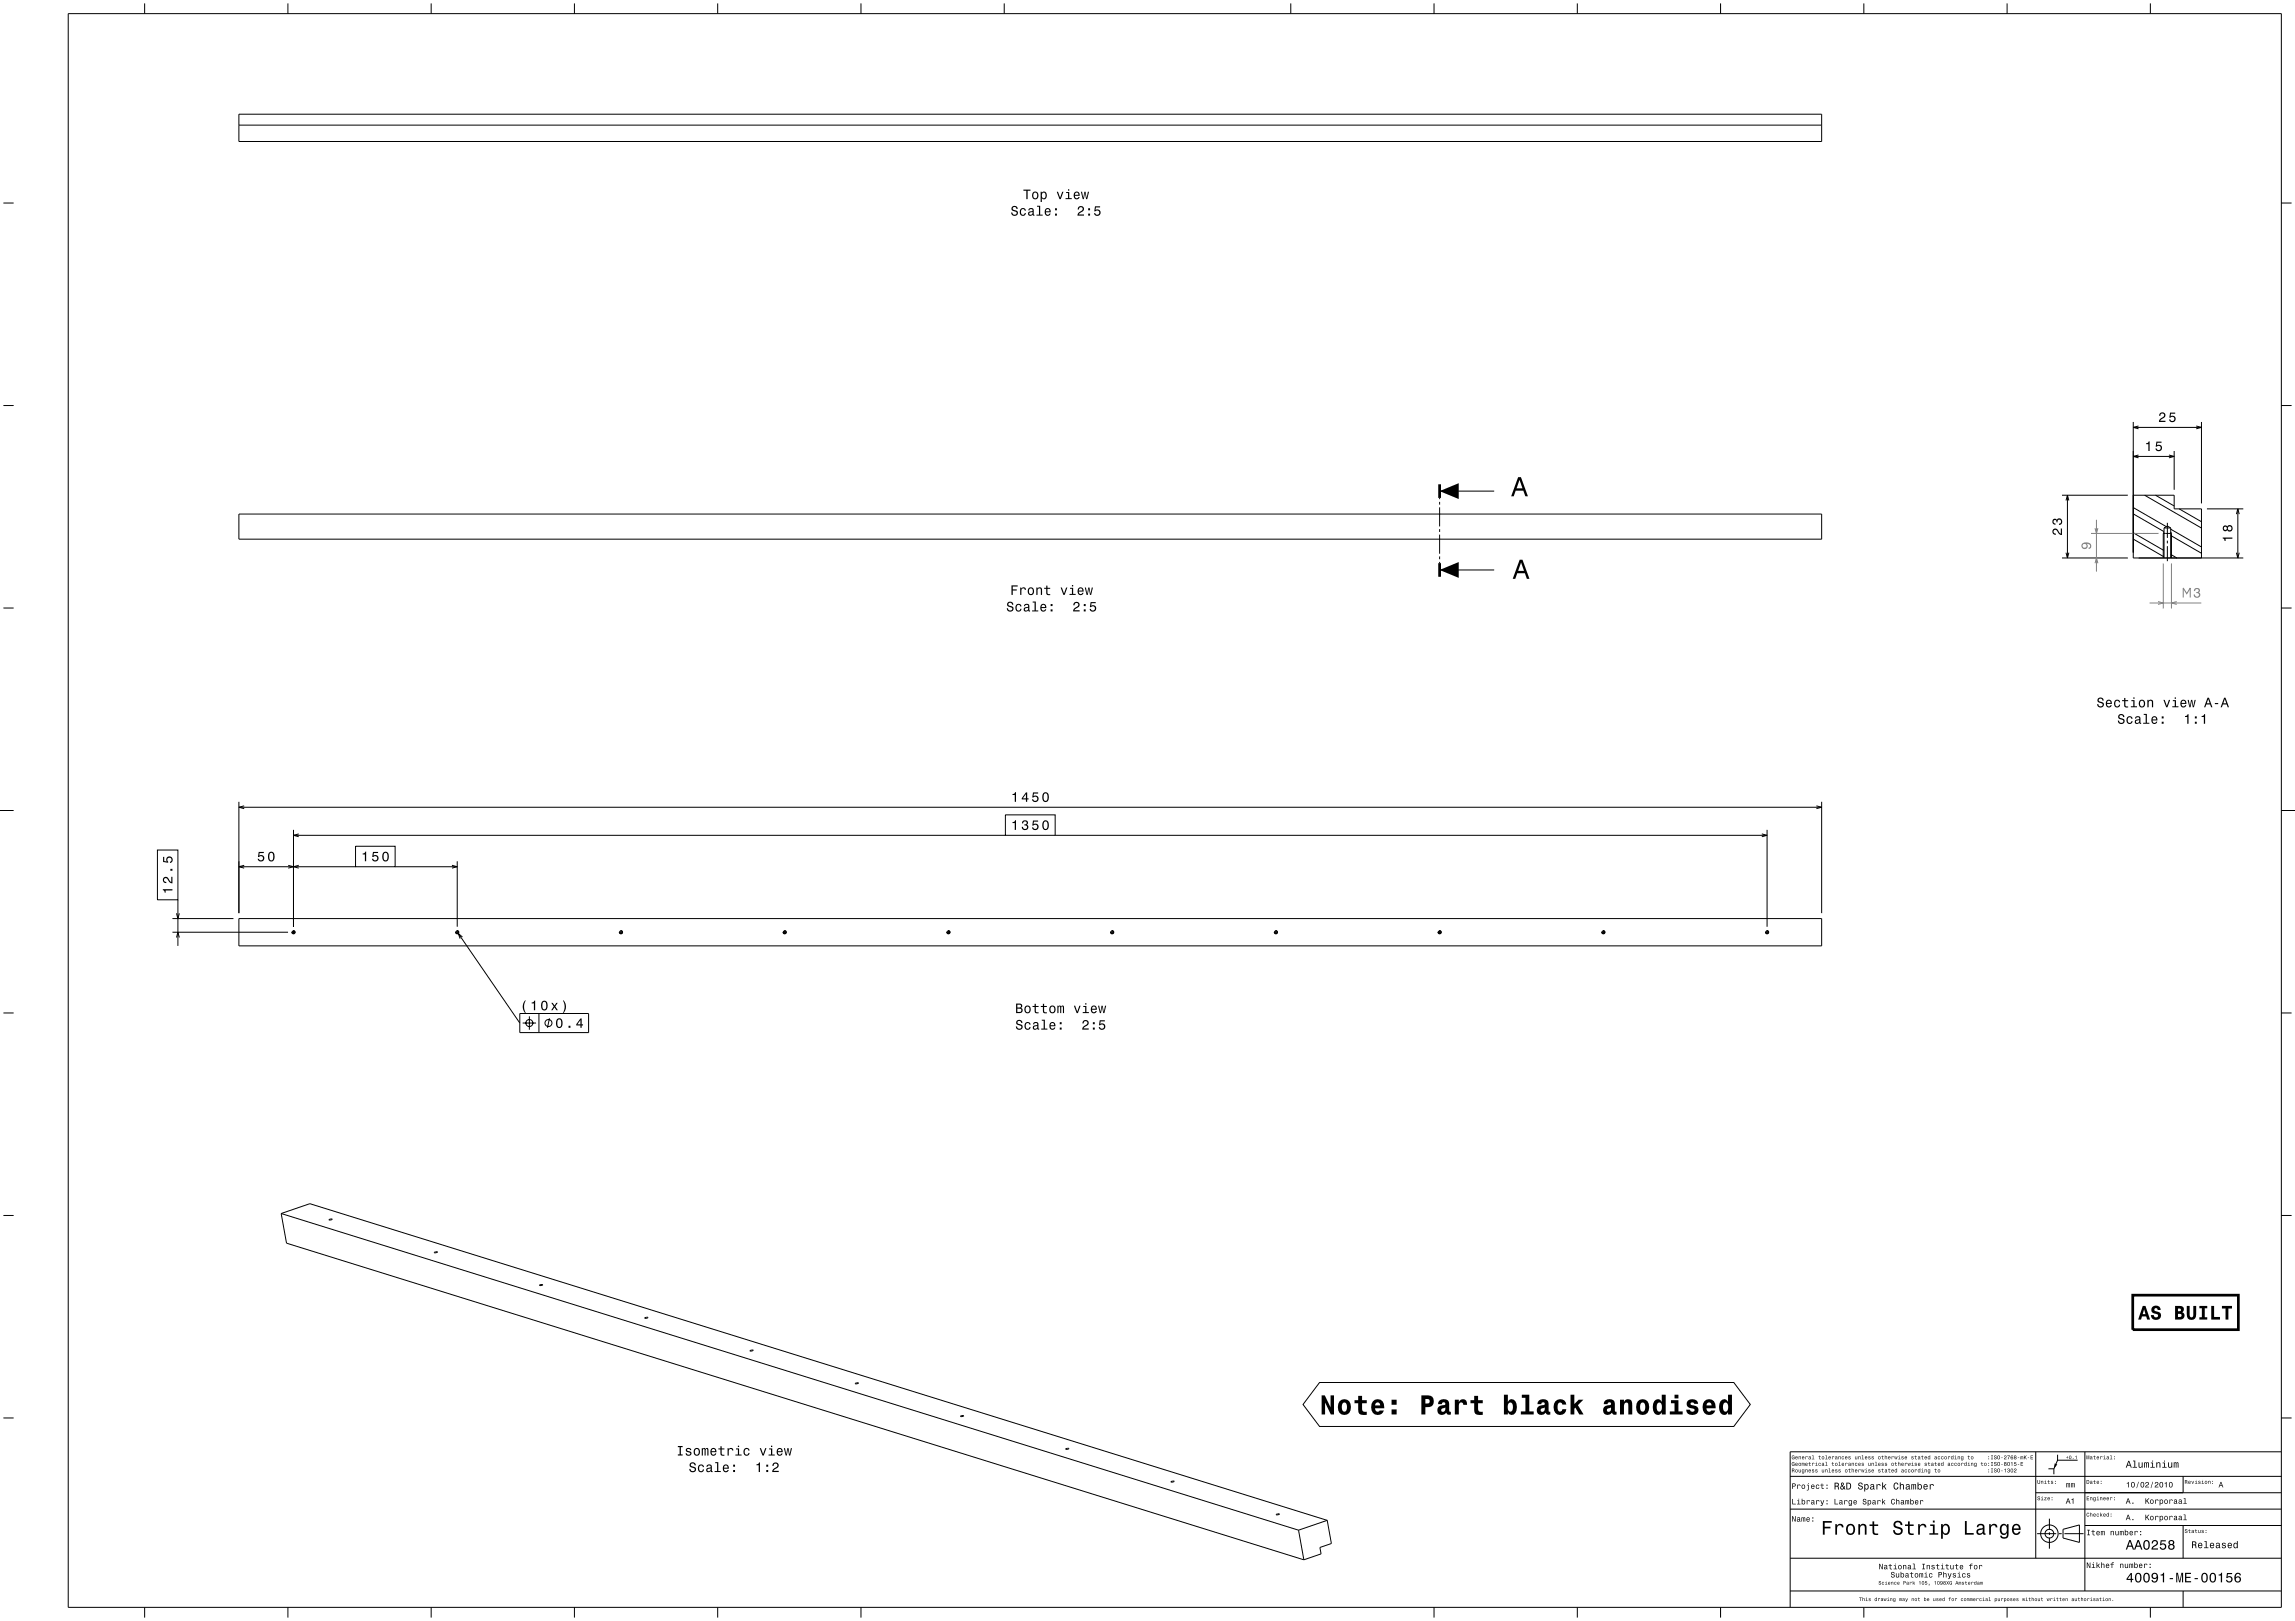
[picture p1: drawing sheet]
<svg xmlns="http://www.w3.org/2000/svg" width="841mm" height="594mm" viewBox="0 0 841 594" stroke-linecap="round" stroke-linejoin="round" font-family="sans-serif">
<g fill="none" stroke="#000" stroke-width=".37">
<path d="M25 5h811v584h-811zM53 1.2v3.8M105.5 1.2v3.8M158 1.2v3.8M210.5 1.2v3.8M263 1.2v3.8M315.5 1.2v3.8M368 1.2v3.8M473 1.2v3.8M525.5 1.2v3.8M578 1.2v3.8M630.5 1.2v3.8"/>
<path d="M683 1.2v3.8M735.5 1.2v3.8M788 1.2v3.8M87.5 41.9h580v10h-580zM87.5 45.9h580M1.2 74.4h3.8M836 74.4h3.7M1.2 148.6h3.8M781.7 154.6v49.9h40.3M781.7 156.6h25M783.7 156.1l-2 .5 2 .5M804.8 156.1l1.9 .5-1.9 .5"/>
<path d="M806.7 154.6v29.9M836 148.6h3.7M527.5 180h20M781.7 167.3h15M783.7 166.7l-2 .6 2 .5M794.8 166.7l1.9 .6-1.9 .5M796.7 165.3v14.2M87.5 188.4h580v9.2h-580zM527.5 182.5v.4M527.5 183.9v1M527.5 185.9v7M527.5 193.9v1"/>
<path d="M527.5 195.9v7M755.6 181.5h24.1M757.1 183.4l.5-1.9 .5 1.9M757.6 181.5v23M781.7 186l12.1 7M781.7 195.2l11.3 6.5M781.7 188.3l11.3 6.5M781.7 197.5l11.3 6.5M781.7 181.5h15v5h10v18M785.9 181.5l20.8 12M789.9 181.5l6.8 3.9M792.7 195.5h3"/>
<path d="M792.7 195.5v9M793 193.5l1.2-.7 1.3 .7M793 193.5v11M793 193.5h2.5M793 195l-.3 .5M794.2 191.6v5.5M794.2 198.1v1M795.5 193.9l11.2 6.5M795.5 196.2l11.2 6.5M795.5 193.5v11M795.5 195l.2 .5M795.7 195.5v9"/>
<path d="M798.6 186.5l8.1 4.7M808.7 186.5h13.3M819.5 188.4l.5-1.9 .6 1.9M820 186.5v18M527.5 203.9v1M527.5 205.9v.5M527.5 208.9h20M755.6 204.5h24.1M757.1 202.5l.5 2 .5-2M794.2 200.1v5.5M795.5 203.2l2.2 1.3M819.5 202.5l.5 2 .6-2"/>
<path d="M1.2 222.8h3.8M836 222.8h3.7M0 297h5M87.5 293.8v40.8M87.5 295.8h580M89.5 295.3l-2 .5 2 .5M368.4 298.6h18.3v7.5h-18.3zM665.6 295.3l1.9 .5-1.9 .5M667.5 293.8v40.8M836 297h5M57.7 311.5h7.5v18.2h-7.5zM89.5 317.1l-2 .5 2 .5"/>
<path d="M105.6 317.1l1.9 .5-1.9 .5M107.5 304.1v35.5M107.5 306.1h260.9M109.5 317.1l-2 .5 2 .5M109.5 305.6l-2 .5 2 .5M130.3 310.1h14.5v7.5h-14.5zM130.3 317.6h-42.8M144.8 317.6h22.7M165.6 317.1l1.9 .5-1.9 .5M167.5 315.6v24M386.7 306.1h260.8M645.6 305.6l1.9 .5-1.9 .5"/>
<path d="M647.5 304.1v35.5M63.2 336.6h22.3M64.7 334.7l.5 1.9 .5-1.9M65.2 329.7v16.9M87.5 336.6h580v10h-580zM63.2 341.6h42.3M64.7 343.5l.5-1.9 .5 1.9M106.9 341.6h1.3M107.4 341a.6 .6 0 0 1 .7 .6 .6 .6 0 0 1-.6 .6 .6 .6 0 0 1-.5-.7M107.5 341v1.2M166.9 341.6h1.3M167.4 341a.6 .6 0 0 1 .7 .6 .6 .6 0 0 1-.6 .6 .6 .6 0 0 1-.5-.7"/>
<path d="M167.5 341v1.2M167.9 342.1l22.6 32.8M169.5 343.4l-1.6-1.3 .7 1.8M226.9 341.6h1.3M227.4 341a.6 .6 0 0 1 .7 .6 .6 .6 0 0 1-.6 .6 .6 .6 0 0 1-.5-.7M227.5 341v1.2M286.9 341.6h1.3M287.4 341a.6 .6 0 0 1 .7 .6 .6 .6 0 0 1-.6 .6 .6 .6 0 0 1-.5-.7M287.5 341v1.2M346.9 341.6h1.3M347.4 341a.6 .6 0 0 1 .7 .6 .6 .6 0 0 1-.6 .6 .6 .6 0 0 1-.5-.7M347.5 341v1.2"/>
<path d="M406.9 341.6h1.3M407.4 341a.6 .6 0 0 1 .7 .6 .6 .6 0 0 1-.6 .6 .6 .6 0 0 1-.5-.7M407.5 341v1.2M466.9 341.6h1.3M467.4 341a.6 .6 0 0 1 .7 .6 .6 .6 0 0 1-.6 .6 .6 .6 0 0 1-.5-.7M467.5 341v1.2M526.9 341.6h1.3M527.4 341a.6 .6 0 0 1 .7 .6 .6 .6 0 0 1-.6 .6 .6 .6 0 0 1-.5-.7M527.5 341v1.2M586.9 341.6h1.3M587.4 341a.6 .6 0 0 1 .7 .6 .6 .6 0 0 1-.6 .6 .6 .6 0 0 1-.5-.7M587.5 341v1.2"/>
<path d="M646.9 341.6h1.3M647.4 341a.6 .6 0 0 1 .7 .6 .6 .6 0 0 1-.6 .6 .6 .6 0 0 1-.5-.7M647.5 341v1.2M1.2 371.2h3.8M190.5 371.4h25.2v7h-25.2zM191.5 374.9h4.9M194 372.4v4.9M197.5 371.4v7M201.3 373.1l-.7 3.5M836 371.2h3.7M1.2 445.4h3.8M103 444.7l372.8 116"/>
<path d="M103 444.7l2 10.8 372.8 116.1M103 444.7l10.5-3.6 372.9 116M120.6 446.9l1.2-.1-.8 .3zM159.1 458.9l1.2-.1-.8 .3zM836 445.4h3.7M197.7 470.9l1.2-.1-.8 .3zM236.3 482.9l1.2-.1-.8 .3zM274.8 494.9l1.2-.1-.8 .3zM1.2 519.6h3.8M313.4 506.9l1.2-.1-.8 .3zM352 518.9l1.2-.1-.8 .3zM483.5 506.6h151.8l6.1 8.1-6.1 8h-151.8l-6-8z"/>
<path d="M836 519.6h3.7M390.5 530.9l1.2-.1-.8 .3zM746 532v39M750.6 538.2h2M752.6 538.2v2M754 533.1v2M761.3 535.1h-7.3l-1.4 3.1M764 532v51M836 532h-180v57M429.1 543l1.2-.2-.8 .3zM467.7 555l1.2-.2-.8 .3zM486.4 557.1l1.5 8.5-4.2 1.5 .4 2.3-6.3 2.2"/>
<path d="M486.4 557.1l-10.6 3.6M656 553h180M656 541h180M746 547h90M751 556.5v4M764 559h72M800 541v6M800 559v12M475.8 560.7l2 10.9M656 571h180M746.5 562h7M751 561.5v1"/>
<path d="M751 563.5v4M754.5 562h1M756 560.4l6-1.6v6.4l-6-1.6zM756.5 562h7M53 589v3.8M105.5 589v3.8M158 589v3.8M210.5 589v3.8M263 589v3.8M315.5 589v3.8M525.5 589v3.8M578 589v3.8"/>
<path d="M630.5 589v3.8M656 583h180M683 589v3.8M735.5 589v3.8M788 589v3.8M800 583v6"/>
<circle cx="107.5" cy="341.6" r=".49"/>
<circle cx="167.5" cy="341.6" r=".49"/>
<circle cx="227.5" cy="341.6" r=".49"/>
<circle cx="287.5" cy="341.6" r=".49"/>
<circle cx="347.5" cy="341.6" r=".49"/>
<circle cx="407.5" cy="341.6" r=".49"/>
<circle cx="467.5" cy="341.6" r=".49"/>
<circle cx="527.5" cy="341.6" r=".49"/>
<circle cx="587.5" cy="341.6" r=".49"/>
<circle cx="647.5" cy="341.6" r=".49"/>
<circle cx="194" cy="374.9" r="1.28"/>
<circle cx="201" cy="374.9" r="1.28"/>
<circle cx="751" cy="562" r="1.6"/>
<circle cx="751" cy="562" r="3.2"/>
</g>
<path d="M766.2 195.5h24.8M766.2 204.5h13.5M792.7 206.5v16.5M795.7 206.5v16.5" fill="none" stroke="#808080" stroke-width=".37"/>
<path d="M527.5 177.5v5M527.5 206.4v5M781.5 474.6h38.7v12.7h-38.7z" fill="none" stroke="#000" stroke-width="1" stroke-linecap="butt"/>
<g fill="#000">
<path d="M370.9 75.7a1.09 1.09 0 0 0-.1 1.3 1.09 1.09 0 0 0 1.2 .5 .64 .64 0 0 1 .5 .9 .64 .64 0 0 1-1 .2l-.5-.7h-.5a1.21 1.21 0 0 0 1.5 1.3 1.21 1.21 0 0 0 .7-1.9l-1.1-.4a.62 .62 0 0 1-.2-1 .62 .62 0 0 1 1 .4l.1 .3h.4a1.19 1.19 0 0 0-.7-1.1 1.19 1.19 0 0 0-1.3 .2zM374 76.6a1.45 1.45 0 0 0-.2 1.7 1.45 1.45 0 0 0 1.5 .7l.6-.9h-.4l-.4 .6a1.02 1.02 0 0 1-1-1 1.02 1.02 0 0 1 1-1l.4 .5h.4a1.09 1.09 0 0 0-.7-1 1.09 1.09 0 0 0-1.2 .4zM377.1 76.5l-.3 .6h.4a.55 .55 0 0 1 .7-.5 .55 .55 0 0 1 .4 .7 1.07 1.07 0 0 0-1.3 .3 1.07 1.07 0 0 0-.1 1.3 1.06 1.06 0 0 0 1.5-.2l.1 .3h.6v-.3l-.3-.1v-1.6a1.02 1.02 0 0 0-1.7-.5zM377.3 78l1.1-.4v.5a.59 .59 0 0 1-.6 .6 .59 .59 0 0 1-.6-.6zM380 75.4v.4h.7v2.8h-.9v.4h2.3v-.4h-.9v-3.2zM383.1 76.6a1.45 1.45 0 0 0-.2 1.6 1.45 1.45 0 0 0 1.4 .9l.7-.9-1.3 .5-.4-.9h1.7v-.2a1.12 1.12 0 0 0-.5-1.3 1.12 1.12 0 0 0-1.4 .3zM383.5 76.8l.7-.1 .4 .7h-1.3zM386.6 78.3v.7h.7v-.7zM386.6 76.3v.8h.7v-.8z" fill-rule="evenodd"/>
<path d="M375 69.5v.4h1.1v3.1h.5v-3.1h1v-.4zM378.5 70.6a1.45 1.45 0 0 0-.2 1.7 1.45 1.45 0 0 0 1.6 .7 1.39 1.39 0 0 0 .6-2 1.39 1.39 0 0 0-2-.4zM378.8 70.8l.3-.2a.99 .99 0 0 1 1 1 .99 .99 0 0 1-1 1l-.4-.5zM381.3 70.3v3.7h.5v-1.4a.93 .93 0 0 0 1 .5 .93 .93 0 0 0 .7-.9 1.27 1.27 0 0 0 0-1.4 1.27 1.27 0 0 0-1.4-.5l-.3 .4v-.4zM382 70.8l.2-.2a.98 .98 0 0 1 1 1 .98 .98 0 0 1-1 1l-.4-.5zM387.2 70.3l1 2.7h.5l1-2.7h-.5l-.7 2.1-.8-2.1zM390.7 70.4v.3h.7v1.9h-.9v.4h2.2v-.4h-.9v-2.2zM391.4 69.4v.5h.4v-.5zM393.7 70.6a1.45 1.45 0 0 0-.2 1.6 1.45 1.45 0 0 0 1.4 .8l.7-.8-1.3 .4-.4-.9h1.8v-.2a1.12 1.12 0 0 0-.6-1.2 1.12 1.12 0 0 0-1.4 .3zM394.1 70.8l.7-.2 .4 .8h-1.3zM396.1 70.3l.7 2.7h.4l.4-2.3 .4 2.3h.4l.7-2.7h-.5l-.4 2.3-.4-2.3h-.4l-.4 2.3-.5-2.3z" fill-rule="evenodd"/>
<path d="M395.2 75.8l-.3 1h.5a.71 .71 0 0 1 .5-.9 .71 .71 0 0 1 .8 .5 .71 .71 0 0 1-.4 .9l-.3 .1a1.64 1.64 0 0 0-1.2 1.6h2.4v-.4h-1.9l.9-.8a1.17 1.17 0 0 0 .9-1.7 1.17 1.17 0 0 0-1.9-.3zM398.8 78.3v.7h.7v-.7zM398.8 76.3v.8h.7v-.8zM401.3 75.6l-.3 1.9h.4a.8 .8 0 0 1 1.2-.3 .8 .8 0 0 1 0 1.3 .8 .8 0 0 1-1.2-.4h-.5a1.21 1.21 0 0 0 1.5 1.1 1.21 1.21 0 0 0 .8-1.7 1.21 1.21 0 0 0-1.7-.5l.1-1h1.5v-.4z" fill-rule="evenodd"/>
<path d="M791.5 151.4l-.3 1h.5a.71 .71 0 0 1 .5-.9 .71 .71 0 0 1 .8 .5 .71 .71 0 0 1-.5 .9l-.3 .1a1.64 1.64 0 0 0-1.1 1.6h2.4v-.4h-1.9l.9-.8a1.17 1.17 0 0 0 .9-1.7 1.17 1.17 0 0 0-1.9-.3zM795.2 151.2l-.3 1.8h.5a.8 .8 0 0 1 1.2-.2 .8 .8 0 0 1-.1 1.3 .8 .8 0 0 1-1.2-.4h-.5a1.21 1.21 0 0 0 1.5 1.1 1.21 1.21 0 0 0 .9-1.7 1.21 1.21 0 0 0-1.8-.5l.2-1h1.5v-.4z" fill-rule="evenodd"/>
<path d="M527.5 180l7-2.9v5.8z" fill-rule="evenodd"/>
<path d="M786.5 162.4v.4h.8v2.5h.4v-3.6zM790.2 161.8l-.3 1.9h.4a.8 .8 0 0 1 1.3-.2 .8 .8 0 0 1-.1 1.2 .8 .8 0 0 1-1.2-.4h-.5a1.21 1.21 0 0 0 1.5 1.1 1.21 1.21 0 0 0 .9-1.6 1.21 1.21 0 0 0-1.8-.6l.2-1h1.5v-.4z" fill-rule="evenodd"/>
<path d="M556.3 174.9l-2.5 7h.9l.7-2.1h2.8l.8 2.1h.9l-2.6-7zM556.8 175.9l1.1 3h-2.1z" fill-rule="evenodd"/>
<path d="M752.4 194a1.2 1.2 0 0 0-.2 1.3 1.2 1.2 0 0 0 1.2 .7v-.5a.7 .7 0 0 1-.9-.5 .7 .7 0 0 1 .5-.8 .7 .7 0 0 1 .9 .5l.1 .3a1.63 1.63 0 0 0 1.6 1.1v-2.4h-.4v1.9l-1.4-1.8-.7-.1zM752.3 190.3a1.17 1.17 0 0 0-.1 1.3 1.17 1.17 0 0 0 1 .7v-.5a.62 .62 0 0 1-.7-.3 .62 .62 0 0 1 .3-.8 .62 .62 0 0 1 .8 .2v.5h.4a.74 .74 0 0 1 .6-.9 .74 .74 0 0 1 .8 .7 .74 .74 0 0 1-.9 .7v.5a1.15 1.15 0 0 0 1.2-1.6 1.15 1.15 0 0 0-2-.3 .86 .86 0 0 0-1.4-.2z" fill-rule="evenodd"/>
<path d="M814.5 197l.7 1.2h.4v-.8h2.4v-.4zM814.8 192.8a1 1 0 0 0-.1 1.5 1 1 0 0 0 1.5-.1 1.09 1.09 0 0 0 1.6 .2 1.09 1.09 0 0 0 0-1.6 1.09 1.09 0 0 0-1.6 .2l-.5-.5zM816.4 193.6a.71 .71 0 0 1 1.4 0 .71 .71 0 0 1-1.4 0zM814.9 193.6a.6 .6 0 0 1 1.2 0 .6 .6 0 0 1-1.2 0z" fill-rule="evenodd"/>
<path d="M370.7 214.5v3.5h.4v-1.6h1.5v-.4h-1.5v-1.1h1.8v-.4zM373.9 215.3v2.7h.4l.2-2.2 .7-.2 .3 .5h.5a.89 .89 0 0 0-.7-.9 .89 .89 0 0 0-1 .5v-.4zM376.9 215.6a1.45 1.45 0 0 0-.2 1.7 1.45 1.45 0 0 0 1.6 .7 1.39 1.39 0 0 0 .6-1.9 1.39 1.39 0 0 0-2-.5zM377.2 215.9l.3-.2a.99 .99 0 0 1 1 1 .99 .99 0 0 1-1 .9l-.4-.5zM379.8 215.3v2.7h.4v-1.6a.63 .63 0 0 1 .5-.8 .63 .63 0 0 1 .7 .7v1.7h.5v-1.8a.89 .89 0 0 0-.7-1 .89 .89 0 0 0-1 .5v-.4zM383.4 214.6v.8h-.8v.4h.8v1.8a1.04 1.04 0 0 0 1.4 .5v-.4l-.9-.1-.1-.6v-1.2h1v-.4h-1v-.8zM388.7 215.3l1 2.7h.4l1-2.7h-.4l-.8 2.2-.8-2.2zM392.1 215.4v.4h.7v1.8h-.9v.4h2.3v-.4h-.9v-2.2zM392.8 214.4v.5h.5v-.5zM395.2 215.6a1.46 1.46 0 0 0-.3 1.6 1.46 1.46 0 0 0 1.5 .8l.7-.8-1.4 .4-.4-.8h1.8v-.2a1.12 1.12 0 0 0-.6-1.3 1.12 1.12 0 0 0-1.3 .3zM395.5 215.8l.8-.2 .3 .8h-1.3zM397.5 215.3l.7 2.7h.4l.4-2.3 .4 2.3h.4l.7-2.7h-.4l-.5 2.3-.4-2.3h-.4l-.4 2.3-.5-2.3z" fill-rule="evenodd"/>
<path d="M527.5 208.9l7-2.9v5.8z" fill-rule="evenodd"/>
<path d="M556.9 205.1l-2.6 7h1l.7-2h2.8l.7 2h1l-2.6-7zM557.4 206.1l1.1 3.1h-2.2z" fill-rule="evenodd"/>
<path d="M369.3 220.7a1.09 1.09 0 0 0-.1 1.4 1.09 1.09 0 0 0 1.2 .5 .64 .64 0 0 1 .5 .9 .64 .64 0 0 1-1 .2l-.5-.8h-.5a1.21 1.21 0 0 0 1.5 1.3 1.21 1.21 0 0 0 .7-1.8l-1.2-.4a.62 .62 0 0 1-.1-1.1 .62 .62 0 0 1 1 .4l.1 .3h.4a1.19 1.19 0 0 0-.7-1.1 1.19 1.19 0 0 0-1.3 .2zM372.4 221.6a1.45 1.45 0 0 0-.2 1.7 1.45 1.45 0 0 0 1.5 .8l.6-1h-.4l-.4 .6a1.01 1.01 0 0 1-1-1 1.01 1.01 0 0 1 1-1l.4 .5h.4a1.09 1.09 0 0 0-.7-.9 1.09 1.09 0 0 0-1.2 .3zM375.5 221.5l-.3 .6h.4a.55 .55 0 0 1 .7-.5 .55 .55 0 0 1 .4 .8 1.07 1.07 0 0 0-1.3 .2 1.07 1.07 0 0 0-.1 1.3 1.06 1.06 0 0 0 1.5-.2l.1 .3 .6 .1v-.4h-.3v-1.6a1.01 1.01 0 0 0-.7-.9 1.01 1.01 0 0 0-1 .3zM375.7 223l1.1-.3v.4a.59 .59 0 0 1-.6 .7 .59 .59 0 0 1-.6-.7zM378.4 220.4v.4h.7v2.9h-.9v.4h2.3v-.4h-.9v-3.3zM381.5 221.6a1.45 1.45 0 0 0-.2 1.7 1.45 1.45 0 0 0 1.4 .8l.7-.8-1.3 .4-.4-.9h1.7v-.2a1.12 1.12 0 0 0-.5-1.2 1.12 1.12 0 0 0-1.4 .2zM381.9 221.8l.7-.1 .4 .8h-1.3zM385 223.3v.8h.7v-.8zM385 221.3v.8h.7v-.8z" fill-rule="evenodd"/>
<path d="M393.6 220.8l-.3 1h.5a.71 .71 0 0 1 .5-.8 .71 .71 0 0 1 .8 .5 .71 .71 0 0 1-.5 .8l-.3 .2a1.63 1.63 0 0 0-1.1 1.6h2.4v-.5h-1.9l.9-.8a1.17 1.17 0 0 0 .9-1.6 1.17 1.17 0 0 0-1.9-.4zM397.2 223.3v.8h.6v-.8zM397.2 221.3v.8h.6v-.8zM399.7 220.6l-.3 1.9h.4a.8 .8 0 0 1 1.2-.3 .8 .8 0 0 1 0 1.3 .8 .8 0 0 1-1.2-.4h-.5a1.21 1.21 0 0 0 1.5 1.1 1.21 1.21 0 0 0 .8-1.7 1.21 1.21 0 0 0-1.7-.5l.1-1h1.5v-.4z" fill-rule="evenodd"/>
<path d="M371 291v.3h.9v2.5h.4v-3.5zM376 290.4l-1.6 2.1v.4h1.6v.9h.4v-.9h.5v-.4h-.5v-2.1zM376 291v1.5h-1.2zM378.5 290.4l-.2 1.8h.4a.8 .8 0 0 1 1.2-.2 .8 .8 0 0 1-.1 1.3 .8 .8 0 0 1-1.2-.4h-.4a1.21 1.21 0 0 0 1.5 1.1 1.21 1.21 0 0 0 .8-1.7 1.21 1.21 0 0 0-1.8-.6l.2-.9h1.5v-.4zM382.2 290.7a2.02 2.02 0 0 0 1 3.2 2.03 2.03 0 0 0 .8-3.2 1.11 1.11 0 0 0-1.8 0zM382.8 290.8l.4-.1a1.71 1.71 0 0 1 0 2.8l-.4-.1-.3-.7v-1.2z" fill-rule="evenodd"/>
<path d="M94.8 312.2l-.3 1.8h.4a.8 .8 0 0 1 1.3-.2 .8 .8 0 0 1-.1 1.3 .8 .8 0 0 1-1.2-.4h-.5a1.21 1.21 0 0 0 1.5 1 1.21 1.21 0 0 0 .8-1.6 1.21 1.21 0 0 0-1.7-.6l.1-.9h1.6v-.4zM98.5 312.5a2.01 2.01 0 0 0 .9 3.2 2.03 2.03 0 0 0 .9-3.2 1.11 1.11 0 0 0-1.8 0zM99.1 312.6l.3-.1a1.71 1.71 0 0 1 0 2.8l-.6-.3-.1-.5v-1.2z" fill-rule="evenodd"/>
<path d="M132.9 312.8v.3h.8v2.5h.5v-3.5zM136.7 312.2l-.3 1.8h.4a.8 .8 0 0 1 1.2-.2 .8 .8 0 0 1 0 1.3 .8 .8 0 0 1-1.2-.4h-.5a1.21 1.21 0 0 0 1.5 1 1.21 1.21 0 0 0 .8-1.6 1.21 1.21 0 0 0-1.7-.6l.1-.9h1.5v-.4zM140.4 312.5a2.02 2.02 0 0 0 .9 3.2 2.03 2.03 0 0 0 .9-3.2 1.11 1.11 0 0 0-1.8 0zM140.9 312.6l.4-.1a1.71 1.71 0 0 1 0 2.8l-.6-.4-.1-.4v-1.2z" fill-rule="evenodd"/>
<path d="M371 301.2v.4h.9v2.5h.4v-3.5zM374.8 300.9l-.3 .8h.4a.62 .62 0 0 1 .4-.7 .62 .62 0 0 1 .8 .2 .62 .62 0 0 1-.2 .8l-.5 .1v.4a.74 .74 0 0 1 .9 .6 .74 .74 0 0 1-.8 .8 .74 .74 0 0 1-.6-.9h-.5a1.15 1.15 0 0 0 1.6 1.2 1.15 1.15 0 0 0 .3-2 1.01 1.01 0 0 0 0-1.5 1.01 1.01 0 0 0-1.5 .2zM378.5 300.7l-.2 1.8h.4a.8 .8 0 0 1 1.2-.2 .8 .8 0 0 1-.1 1.2 .8 .8 0 0 1-1.2-.3h-.4a1.21 1.21 0 0 0 1.5 1 1.21 1.21 0 0 0 .8-1.6 1.21 1.21 0 0 0-1.8-.6l.2-.9h1.5v-.4zM382.2 301a2.02 2.02 0 0 0 1 3.2 2.03 2.03 0 0 0 .8-3.2 1.11 1.11 0 0 0-1.8 0zM382.8 301.1l.4-.1a1.71 1.71 0 0 1 0 2.8l-.4-.1-.3-.7v-1.2z" fill-rule="evenodd"/>
<path d="M59.7 325.8l.6 1.3h.4v-.8h2.5v-.5zM60 321.6a1.2 1.2 0 0 0-.2 1.4 1.2 1.2 0 0 0 1.1 .6v-.4a.7 .7 0 0 1-.8-.6 .7 .7 0 0 1 .5-.8 .7 .7 0 0 1 .9 .5l.1 .3a1.63 1.63 0 0 0 1.6 1.1v-2.4h-.4v1.9l-1.5-1.7-.6-.2zM62.4 318.4v.7h.8v-.7zM59.8 314v1.9l1.8 .2v-.4a.8 .8 0 0 1-.2-1.2 .8 .8 0 0 1 1.2 .1 .8 .8 0 0 1-.3 1.2v.5a1.21 1.21 0 0 0 1-1.6 1.21 1.21 0 0 0-1.6-.8 1.21 1.21 0 0 0-.6 1.8l-.9-.2v-1.5z" fill-rule="evenodd"/>
<path d="M192.4 366.6a3.6 3.6 0 0 0 0 4.6h.3a4.3 4.3 0 0 1 0-4.6zM194.8 367.3v.4h.8v2.5h.5v-3.5zM198.6 367.1a2.02 2.02 0 0 0 .9 3.2 2.04 2.04 0 0 0 .9-3.2 1.11 1.11 0 0 0-1.8 0zM199.1 367.2l.4-.1a1.71 1.71 0 0 1 0 2.8l-.4-.1-.3-.7v-1.2zM202 367.5l.9 1.3-.9 1.4h.5l.7-1.1 .7 1.1h.5l-.9-1.4 .9-1.3h-.5l-.7 1-.7-1zM206.3 366.6a4.3 4.3 0 0 1 0 4.6 2.17 2.17 0 0 0 1.1-2.3v-.6a1.95 1.95 0 0 0-1.1-1.7z" fill-rule="evenodd"/>
<path d="M204.1 373.6a2.02 2.02 0 0 0 .9 3.1 2.03 2.03 0 0 0 .8-3.1 1.11 1.11 0 0 0-1.7 0zM204.6 373.6l.4-.1a1.71 1.71 0 0 1 0 2.8l-.4-.1-.3-.7v-1.2zM208.3 375.9v.7h.7v-.7zM212.7 373.2l-1.5 2.1v.5h1.5v.8h.5v-.8h.5v-.4h-.5v-2.2zM212.7 373.8v1.6h-1.1z" fill-rule="evenodd"/>
<path d="M372.7 374a1.09 1.09 0 0 0-.2 1.3 1.09 1.09 0 0 0 1.2 .5 .64 .64 0 0 1 .5 .9 .64 .64 0 0 1-1 .2l-.5-.8h-.4a1.21 1.21 0 0 0 1.4 1.3 1.21 1.21 0 0 0 .8-1.8l-1.2-.4a.62 .62 0 0 1-.2-1.1 .62 .62 0 0 1 1 .4l.1 .3h.5a1.19 1.19 0 0 0-.8-1 1.19 1.19 0 0 0-1.2 .2zM375.7 374.9a1.45 1.45 0 0 0-.2 1.6 1.45 1.45 0 0 0 1.5 .8l.7-1h-.5l-.4 .6a1.02 1.02 0 0 1-.9-1 1.02 1.02 0 0 1 .9-1l.4 .6h.5a1.09 1.09 0 0 0-.8-1 1.09 1.09 0 0 0-1.2 .4zM378.8 374.7l-.2 .7h.4a.55 .55 0 0 1 .6-.6 .55 .55 0 0 1 .4 .8l-.2 .1a.91 .91 0 0 0-1.3 .5 .91 .91 0 0 0 .8 1.2l.8-.5 .1 .3 .6 .1-.2-.4-.1-1.6a1.02 1.02 0 0 0-.6-.8 1.02 1.02 0 0 0-1.1 .2zM379 376.2l1.1-.3v.4a.59 .59 0 0 1-.6 .7 .59 .59 0 0 1-.6-.6zM381.8 373.7v.3h.7v2.9h-1v.4h2.3v-.4h-.9v-3.2zM384.8 374.9a1.45 1.45 0 0 0-.2 1.6 1.45 1.45 0 0 0 1.4 .8l.7-.8-1.3 .4-.4-.8h1.8v-.2a1.12 1.12 0 0 0-.6-1.3 1.12 1.12 0 0 0-1.4 .3zM385.2 375.1l.7-.2 .4 .8h-1.3zM388.3 376.5v.8h.7v-.8zM388.3 374.6v.7h.7v-.7z" fill-rule="evenodd"/>
<path d="M372.3 367.7v3.5h1.4a.98 .98 0 0 0 1-.7 .98 .98 0 0 0-.6-1.1l.5-.8a.86 .86 0 0 0-1-.9zM372.8 368.2h.7a.53 .53 0 0 1 .7 .5 .53 .53 0 0 1-.7 .5h-.7zM372.8 369.6h.8a.61 .61 0 0 1 .7 .6 .61 .61 0 0 1-.7 .6h-.8zM375.7 368.8a1.45 1.45 0 0 0-.2 1.7 1.45 1.45 0 0 0 1.5 .7 1.39 1.39 0 0 0 .7-1.9 1.39 1.39 0 0 0-2-.5zM376 369.1l.2-.2a.99 .99 0 0 1 1.1 1 .99 .99 0 0 1-1.1 1l-.3-.6zM379.1 367.8v.8h-.7v.4h.7l.1 1.8a1.05 1.05 0 0 0 1.4 .5v-.4l-.9-.1-.1-.5v-1.3h1v-.4h-1v-.8zM382.2 367.8v.8h-.8v.4h.8v1.8a1.04 1.04 0 0 0 1.4 .5v-.4l-.9-.1-.1-.5v-1.3h1v-.4h-1v-.8zM384.8 368.8a1.45 1.45 0 0 0-.2 1.7 1.45 1.45 0 0 0 1.5 .7 1.39 1.39 0 0 0 .7-1.9 1.39 1.39 0 0 0-2-.5zM385.1 369.1l.2-.2a.99 .99 0 0 1 1.1 1 .99 .99 0 0 1-1.1 1l-.3-.6zM387.5 368.5v2.7h.4v-2l.3-.4 .3 .3v2.1h.4v-2l.4-.4 .2 .5v1.9h.4v-2.2l-.2-.5-.9 .3-.5-.4-.4 .4v-.3zM393.5 368.5l1 2.7h.5l1-2.7h-.5l-.7 2.2-.8-2.2zM397 368.6v.4h.7v1.9h-.9v.3h2.2v-.3h-.9v-2.3zM397.7 367.6v.5h.4v-.5zM400 368.8a1.45 1.45 0 0 0-.2 1.7 1.45 1.45 0 0 0 1.4 .8l.7-.8-1.3 .4-.4-.9h1.8v-.2a1.12 1.12 0 0 0-.6-1.2 1.12 1.12 0 0 0-1.4 .2zM400.4 369l.7-.1 .4 .7h-1.3zM402.4 368.5l.6 2.7h.5l.4-2.3 .4 2.3h.4l.7-2.7h-.5l-.4 2.3-.4-2.3h-.5l-.4 2.3-.4-2.3z" fill-rule="evenodd"/>
<path d="M397 374.1l-.4 .9h.5a.7 .7 0 0 1 .5-.8 .7 .7 0 0 1 .9 .5 .7 .7 0 0 1-.5 .9l-.3 .1a1.63 1.63 0 0 0-1.1 1.6h2.4v-.4h-1.9l.8-.8a1.17 1.17 0 0 0 1-1.7 1.17 1.17 0 0 0-1.9-.3zM400.5 376.5v.8h.7v-.8zM400.5 374.6v.7h.7v-.7zM403 373.9l-.3 1.8h.4a.8 .8 0 0 1 1.3-.2 .8 .8 0 0 1-.1 1.2 .8 .8 0 0 1-1.2-.3h-.5a1.21 1.21 0 0 0 1.5 1 1.21 1.21 0 0 0 .8-1.6 1.21 1.21 0 0 0-1.7-.6l.1-.9h1.6v-.4z" fill-rule="evenodd"/>
<path d="M785.2 478.5l-1.7 5h1.1l.3-1.1h1.6l.3 1.1h1.1l-1.7-5zM785.7 479.8l.5 1.8h-1zM788.8 478.9a1.54 1.54 0 0 0-.3 1.8 1.54 1.54 0 0 0 1.6 .8l.4 .1a.74 .74 0 0 1-.4 1.2 .74 .74 0 0 1-.8-.9h-1.1a1.8 1.8 0 0 0 2.2 1.8 1.8 1.8 0 0 0 1.1-2.7l-1.8-.6-.3-.5 .2-.4 .5-.2 .4 .2 .2 .5h1.1a1.77 1.77 0 0 0-1.1-1.5 1.77 1.77 0 0 0-1.9 .4zM797.1 478.5v5h1.8a1.4 1.4 0 0 0 1.6-1 1.4 1.4 0 0 0-.9-1.7 1.23 1.23 0 0 0 .6-1.5 1.23 1.23 0 0 0-1.4-.8zM798.1 481.4h.7a.58 .58 0 0 1 .6 .6 .58 .58 0 0 1-.6 .6h-.7zM798.1 479.5l1 .1v.8l-1 .1zM801.3 478.5v3.1a1.75 1.75 0 0 0 1.8 2.1 1.75 1.75 0 0 0 1.7-2.1v-3.1h-1.1v3.6a.63 .63 0 0 1-.6 .6 .63 .63 0 0 1-.7-.6v-3.6zM806 478.5v.9h.9v3.3h-.9v.8h2.8v-.8h-.9v-3.3h.9v-.9zM810.3 478.5v5h3.2v-.9h-2.1v-4.1zM814.2 478.5v1h1.3v4h1.1v-4h1.3v-1z" fill-rule="evenodd"/>
<path d="M484.3 511.3v7h1.3v-4.3l2.1 4.3h1.1v-7h-1.2v4.4l-2.1-4.4zM490.9 513.5a3 3 0 0 0 1.8 5 3 3 0 0 0 2.4-2.4 3 3 0 0 0-1.5-3.2l-1-.2-1 .2zM492.3 514l.4-.1a1.97 1.97 0 0 1 0 3.4 2.02 2.02 0 0 1-.4-3.3zM497.7 511.5v1.6h-1.3v1.1h1.3l.1 3.3a2.38 2.38 0 0 0 3.1 1v-1.2l-.7 .1a.96 .96 0 0 1-1.1-1.3v-1.9h1.8v-1.1h-1.8v-1.6zM503.1 513.5a3 3 0 0 0 1.7 5 2.2 2.2 0 0 0 2.3-1.6h-1.5a.88 .88 0 0 1-.9 .4 .88 .88 0 0 1-.7-.7l-.1-.5h3.3a2.51 2.51 0 0 0-1-3 2.51 2.51 0 0 0-3.1 .4zM504.2 514.2a.93 .93 0 0 1 1.1-.2 .93 .93 0 0 1 .5 1h-1.9zM509.9 516.5v1.8h1.9v-1.8zM509.9 512.9v1.9h1.9v-1.9zM520.9 511.3v7h1.4v-2.7a2.25 2.25 0 0 0 3.1-1.5 2.25 2.25 0 0 0-2.1-2.8zM522.3 512.6h.7a.84 .84 0 0 1 .9 .9 .84 .84 0 0 1-1 .8h-.6zM527.5 513.2l-.5 1.3h1.4l.1-.5 .5-.2 .5 .2 .2 .4-.1 .3-.6 .2a1.82 1.82 0 0 0-2.2 1.1 1.82 1.82 0 0 0 .9 2.3 1.82 1.82 0 0 0 2.3-.6 1.05 1.05 0 0 0 1.7 .7v-1.1l-.6-.1a6.1 6.1 0 0 0-.5-4.1 2.77 2.77 0 0 0-3.1 .1zM528.2 516.3l1.4-.5a1.18 1.18 0 0 1-.9 1.6l-.5-.2zM533.1 512.9v5.4h1.5v-3.5l.4-.8 1 .1 .2 .7h1.4a1.59 1.59 0 0 0-1-2 1.59 1.59 0 0 0-2 1v-.9zM540.2 511.5v1.6h-1.3v1.1h1.3l.1 3.3a2.38 2.38 0 0 0 3.1 1v-1.2l-.7 .1a.97 .97 0 0 1-1.1-1.3v-1.9h1.8v-1.1h-1.8v-1.6zM551.1 511.1v7.2h1.5v-.8a1.51 1.51 0 0 0 1.3 1 1.51 1.51 0 0 0 1.4-.7 3.3 3.3 0 0 0-1.3-5.1 1.48 1.48 0 0 0-1.4 1v-2.6zM552.7 514.3a.79 .79 0 0 1 1.5 .1l.2 .5a1.9 1.9 0 0 1-.9 2.4 2 2 0 0 1-.8-3zM557.7 511.1v1.1h1.3v5h-1.7v1.1h4.7v-1.1h-1.6v-6.1zM563.9 513.2l-.5 1.3h1.4l.1-.5 .6-.2 .4 .2 .2 .4-.1 .3-.5 .2a1.82 1.82 0 0 0-2.2 1.1 1.82 1.82 0 0 0 .8 2.3 1.82 1.82 0 0 0 2.4-.6 1.05 1.05 0 0 0 1.6 .7v-1.1l-.6-.1a6.1 6.1 0 0 0-.5-4.1 2.77 2.77 0 0 0-3.1 .1zM564.7 516.3l1.4-.5a1.18 1.18 0 0 1-1 1.6l-.4-.2zM570 513.5a3 3 0 0 0 1.6 5 2.15 2.15 0 0 0 2.4-2.1h-1.4l-.3 .6-.6 .3a1.98 1.98 0 0 1 0-3.4l.6 .2 .3 .6h1.4a2.27 2.27 0 0 0-1.6-1.9 2.27 2.27 0 0 0-2.4 .7zM575.5 511.1v7.2h1.4v-2.1l.4-.4 1.4 2.5h1.6l-2.1-3.4 2-2h-1.7l-1.6 1.6v-3.4zM588.2 513.2l-.5 1.3h1.4l.1-.5 .5-.2 .5 .2 .2 .4-.1 .3-.5 .2a1.82 1.82 0 0 0-2.2 1.1 1.82 1.82 0 0 0 .8 2.3 1.82 1.82 0 0 0 2.4-.6 1.05 1.05 0 0 0 1.6 .7v-1.1l-.6-.1a6.1 6.1 0 0 0-.5-4.1 2.77 2.77 0 0 0-3.1 .1zM588.9 516.3l1.5-.5a1.18 1.18 0 0 1-1 1.6l-.4-.2zM593.7 512.9v5.4h1.4v-3.4l.5-.8 .4-.2 .4 .1 .3 .7v3.6h1.4l-.2-5a1.62 1.62 0 0 0-2.8 .4v-.8zM600.2 513.5a3 3 0 0 0 1.8 5 3 3 0 0 0 2.4-2.4 3 3 0 0 0-1.5-3.2l-1-.2-1 .2zM601.5 514l.5-.1a1.97 1.97 0 0 1 0 3.4 2.02 2.02 0 0 1-.5-3.3zM606.2 513.5a4.1 4.1 0 0 0 .6 4.8 1.49 1.49 0 0 0 2.2-.8v.8h1.4v-7.2h-1.4v2.6l-.3-.4a1.47 1.47 0 0 0-2.5 .2zM607.6 514l.4-.1a1.94 1.94 0 0 1 0 3.4 2.01 2.01 0 0 1-.4-3.3zM612.3 513.1v1.1h1.3v3h-1.7v1.1h4.7v-1.1h-1.5v-4.1zM613.6 511.1v1.3h1.5v-1.3zM618.6 513.2a1.61 1.61 0 0 0-.5 1.8 1.61 1.61 0 0 0 1.5 1l1.3 .4-.1 .8-.7 .1-.6-.2-.2-.5h-1.4a2.29 2.29 0 0 0 2.2 1.9 2.29 2.29 0 0 0 2.3-1.9 1.93 1.93 0 0 0-2.4-1.7l-.5-.5 .6-.5 .6 .1 .2 .4h1.4a2.03 2.03 0 0 0-3.1-1.6zM624.5 513.5a3 3 0 0 0 1.8 5 2.2 2.2 0 0 0 2.3-1.6h-1.5a.88 .88 0 0 1-1 .4 .88 .88 0 0 1-.7-.7l-.1-.5h3.4a2.51 2.51 0 0 0-1.1-3 2.51 2.51 0 0 0-3.1 .4zM625.6 514.2a.93 .93 0 0 1 1.1-.2 .93 .93 0 0 1 .5 1h-1.9zM630.5 513.5a4.1 4.1 0 0 0 .6 4.8 1.49 1.49 0 0 0 2.1-.8v.8h1.5v-7.2h-1.5v2.6l-.3-.4a1.47 1.47 0 0 0-2.4 .2zM631.9 514l.4-.1a1.94 1.94 0 0 1 0 3.4 2.01 2.01 0 0 1-.4-3.3z" fill-rule="evenodd"/>
<path d="M656.7 538.1v1.4l.1-.5a.42 .42 0 0 1 .5 .1 .42 .42 0 0 1 .1 .4h.2l-.2-.6a.39 .39 0 0 0 .1-.5 .39 .39 0 0 0-.4-.3zM656.8 538.3l.5 .1v.3l-.5 .1zM657.9 539a.53 .53 0 0 0 1 0 .53 .53 0 0 0-1 0zM658 539a.4 .4 0 0 1 .8 0 .4 .4 0 0 1-.8 0zM659.1 538.5v.7a.35 .35 0 0 0 .3 .4 .35 .35 0 0 0 .4-.2l.2 .1v-1l-.5 .9zM660.4 538.6a.51 .51 0 0 0-.1 .7 .51 .51 0 0 0 .7 .1l-.1 .4-.6-.2a.44 .44 0 0 0 .5 .4 .44 .44 0 0 0 .4-.5v-1zM660.4 539a.4 .4 0 0 1 .8 0 .4 .4 0 0 1-.8 0zM661.5 538.5v1l.5-.9 .4 .9v-.7a.36 .36 0 0 0-.3-.4 .36 .36 0 0 0-.4 .2zM662.9 538.6a.53 .53 0 0 0-.1 .8 .53 .53 0 0 0 .8 0v-.2a.37 .37 0 0 1-.4 .2 .37 .37 0 0 1-.3-.3l.7-.1-.2-.5zM663 538.7l.3-.1 .1 .3h-.5zM664.1 538.5v.4l.6 .3-.3 .2-.4-.2a.4 .4 0 0 0 .5 .4 .4 .4 0 0 0 .1-.6l-.4-.3h.6l-.1-.2zM665.3 538.5v.4l.6 .3-.3 .2-.4-.2a.39 .39 0 0 0 .5 .4 .39 .39 0 0 0 .2-.6l-.5-.3h.6l-.1-.2zM667.6 538.5v.7a.35 .35 0 0 0 .3 .4 .35 .35 0 0 0 .4-.2l.2 .1v-1l-.5 .9zM668.8 538.5v1l.5-.9 .4 .9v-.7a.35 .35 0 0 0-.3-.4 .35 .35 0 0 0-.4 .2zM670.1 538.1l.3 .1v1.2l-.4 .1h.9l-.3-.1v-1.3zM671.4 538.6a.53 .53 0 0 0-.1 .8 .53 .53 0 0 0 .8 0v-.2a.37 .37 0 0 1-.4 .2 .37 .37 0 0 1-.3-.3l.7-.1-.2-.5zM671.5 538.7l.3-.1 .1 .3h-.5zM672.6 538.5v.4l.6 .3-.3 .2-.4-.2a.4 .4 0 0 0 .5 .4 .4 .4 0 0 0 .1-.6l-.4-.3h.6l-.1-.2zM673.8 538.5v.4l.6 .3-.3 .2-.4-.2a.4 .4 0 0 0 .5 .4 .4 .4 0 0 0 .2-.6l-.5-.3h.6l-.1-.2zM676.1 539a.53 .53 0 0 0 1 0 .53 .53 0 0 0-1 0zM676.2 539a.4 .4 0 0 1 .8 0 .4 .4 0 0 1-.8 0zM677.6 538.2l-.3 .4h.3v.9l.6 .1-.5-.4v-.6l.5-.1h-.5zM678.6 538.1v1.4l.4-.9 .4 .9v-.7a.35 .35 0 0 0-.3-.4 .35 .35 0 0 0-.4 .2zM679.9 538.6a.53 .53 0 0 0-.1 .8 .53 .53 0 0 0 .8 0v-.2a.37 .37 0 0 1-.4 .2 .37 .37 0 0 1-.3-.3l.7-.1-.2-.5zM680 538.7l.3-.1 .1 .3h-.5zM681 538.5v1l.3-.8 .6 .1a.36 .36 0 0 0-.3-.4 .36 .36 0 0 0-.4 .2zM682 538.5l.3 1 .3-.9 .3 .9 .3-1-.3 .9-.2-.9-.3 .9zM683.5 538.5l.3 .1v.8l-.4 .1h.9l-.4-.1v-.9zM683.8 538.1l.2 .2zM684.7 538.5v.4l.6 .3-.3 .2-.4-.2a.4 .4 0 0 0 .5 .4 .4 .4 0 0 0 .2-.6l-.5-.3h.6l-.1-.2zM685.9 538.6a.53 .53 0 0 0-.1 .8 .53 .53 0 0 0 .8 0l.1-.2a.37 .37 0 0 1-.4 .2 .37 .37 0 0 1-.3-.3l.7-.1-.3-.5zM686.1 538.7l.3-.1 .1 .3h-.5zM688.4 538.5v.4l.5 .3-.2 .2-.4-.2a.4 .4 0 0 0 .5 .4 .4 .4 0 0 0 .1-.6l-.4-.3h.6l-.1-.2zM689.7 538.2l-.3 .4h.3l.1 .9 .5 .1-.4-.4v-.6l.4-.1h-.4zM690.8 538.5l-.1 .3 .5-.2 .1 .3a.39 .39 0 0 0-.6 .1 .39 .39 0 0 0 .3 .6l.6-.2-.2-.9zM690.8 539.2a.25 .25 0 0 1 .5 0 .25 .25 0 0 1-.5 0zM692.1 538.2l-.3 .4h.3l.1 .9 .5 .1-.4-.4v-.6l.4-.1h-.4zM693.2 538.6a.53 .53 0 0 0-.1 .8 .53 .53 0 0 0 .8 0l.1-.2a.37 .37 0 0 1-.4 .2 .37 .37 0 0 1-.3-.3l.7-.1-.3-.5zM693.4 538.7l.3-.1 .1 .3h-.5zM694.4 538.6a.55 .55 0 0 0-.2 .6 .55 .55 0 0 0 .7 .3h.3v-1.4l-.2 .5zM694.3 539a.38 .38 0 0 1 .7 0 .38 .38 0 0 1-.7 0zM696.9 538.5l-.1 .3 .5-.2 .1 .3a.41 .41 0 0 0-.6 .1 .41 .41 0 0 0 .1 .6l.8-.2-.2-.9zM696.9 539.2a.25 .25 0 0 1 .5 0 .25 .25 0 0 1-.5 0zM698.1 538.6a.53 .53 0 0 0-.1 .8 .53 .53 0 0 0 .8-.1v-.1a.38 .38 0 0 1-.5 .1 .38 .38 0 0 1 0-.6 .38 .38 0 0 1 .5 .1l-.2-.3zM699.3 538.6a.53 .53 0 0 0-.1 .8 .53 .53 0 0 0 .8-.1l.1-.1a.38 .38 0 0 1-.6 .1 .38 .38 0 0 1 0-.6 .38 .38 0 0 1 .6 .1l-.3-.3zM700.4 539a.53 .53 0 0 0 1 0 .53 .53 0 0 0-1 0zM700.5 539a.4 .4 0 0 1 .8 0 .4 .4 0 0 1-.8 0zM701.7 538.5v1l.2-.8 .6 .1a.36 .36 0 0 0-.2-.4 .36 .36 0 0 0-.4 .2zM702.9 538.6a.55 .55 0 0 0-.2 .6 .55 .55 0 0 0 .7 .3h.3v-1.4l-.2 .5zM702.8 539a.4 .4 0 0 1 .8 0 .4 .4 0 0 1-.8 0zM704.1 538.5l.3 .1v.8l-.3 .1h.9l-.4-.1v-.9zM704.4 538.1l.2 .2zM705.3 538.5v1l.4-.9 .4 .9v-.7a.35 .35 0 0 0-.2-.4 .35 .35 0 0 0-.5 .2zM706.5 538.6a.51 .51 0 0 0-.1 .7 .51 .51 0 0 0 .8 .1l-.2 .4-.5-.2a.44 .44 0 0 0 .5 .4 .44 .44 0 0 0 .3-.5v-1zM706.6 539a.36 .36 0 0 1 .7 0 .36 .36 0 0 1-.7 0zM709.1 538.2l-.3 .4h.3l.1 .9 .5 .1-.4-.4v-.6l.4-.1h-.4zM710.1 539a.53 .53 0 0 0 1 0 .53 .53 0 0 0-1 0zM710.3 539a.37 .37 0 0 1 .7 0 .37 .37 0 0 1-.7 0zM728.6 539.2v.3h.3v-.3zM728.6 538.5v.3h.3v-.3zM729.6 538.1l.3 .2v1.1l-.3 .1h.7l-.2-.1v-1.1l.2-.2zM730.8 538.2a.56 .56 0 0 0 .1 .7 .56 .56 0 0 0 .6 .2 .4 .4 0 0 1-.4 .3 .4 .4 0 0 1-.4-.3 .51 .51 0 0 0 .5 .5 .51 .51 0 0 0 .5-.6 .51 .51 0 0 0-.7-.3l.1-.4 .4 .3 .1-.2zM732 538.3a.67 .67 0 0 0-.1 .9 .67 .67 0 0 0 .9 .2 .67 .67 0 0 0 .1-.9 .67 .67 0 0 0-.9-.2zM732.3 538.3a.48 .48 0 0 1 .4 .5 .48 .48 0 0 1-.5 .5zM733.4 538.9l.5 .2zM734.5 538.4l.3 .1 .2 1v-1.4zM735.7 538.3l-.1 .3 .3-.3 .3 .1-.3 .5a.3 .3 0 0 1 .4 .2 .3 .3 0 0 1-.3 .4 .3 .3 0 0 1-.3-.4h-.2a.46 .46 0 0 0 .7 .5 .46 .46 0 0 0 .1-.8 .41 .41 0 0 0 0-.6 .41 .41 0 0 0-.6 .1zM736.9 538.3l-.1 .9 .2 .3a.65 .65 0 0 0 .8-.7 .65 .65 0 0 0-.9-.5zM737.1 538.3a.47 .47 0 0 1 .4 .6 .47 .47 0 0 1-.5 .4zM738.1 538.3l-.1 .3h.2a.3 .3 0 0 1 .3-.3 .3 .3 0 0 1 .3 .4 .3 .3 0 0 1-.4 .2l-.4 .6h.9l-.7-.1 .1-.2a.52 .52 0 0 0 .7-.6 .52 .52 0 0 0-.9-.3z" fill-rule="evenodd"/>
<path d="M656.7 533.5a.67 .67 0 0 0-.2 .9 .67 .67 0 0 0 .9 .3h.2v-.7h-.5l.3 .2-.2 .4a.49 .49 0 0 1-.5-.6 .49 .49 0 0 1 .7-.4l.2 .2-.3-.5zM658 533.8a.53 .53 0 0 0-.1 .8 .53 .53 0 0 0 .8 0l.1-.2a.37 .37 0 0 1-.5 .2 .37 .37 0 0 1-.2-.3l.7-.1-.3-.5zM658.1 533.9l.3-.1 .2 .3h-.5zM659.1 533.7v1l.5-.9 .4 .9v-.7a.35 .35 0 0 0-.3-.4 .35 .35 0 0 0-.4 .2zM660.4 533.8a.54 .54 0 0 0-.1 .8 .54 .54 0 0 0 .8 0l.1-.2a.37 .37 0 0 1-.4 .2 .37 .37 0 0 1-.3-.3l.7-.1-.3-.5zM660.6 533.9l.3-.1 .1 .3h-.5zM661.6 533.7v1l.3-.8 .6 .1a.36 .36 0 0 0-.3-.4 .36 .36 0 0 0-.4 .2zM662.9 533.7l-.1 .3 .5-.2v.3a.39 .39 0 0 0-.5 .1 .39 .39 0 0 0 .2 .6l.7-.1-.2-.9zM662.9 534.4a.25 .25 0 0 1 .5 0 .25 .25 0 0 1-.5 0zM664.1 533.3l.2 .1v1.2l-.3 .1h.9l-.4-.1v-1.3zM666.6 533.4l-.3 .4h.3l.1 .9 .5 .1-.4-.4v-.6l.4-.1h-.4zM667.6 534.2a.53 .53 0 0 0 1 0 .53 .53 0 0 0-1 0zM667.7 534.2a.4 .4 0 0 1 .8 0 .4 .4 0 0 1-.8 0zM668.9 533.3l.3 .1v1.2l-.4 .1h.9l-.3-.1v-1.3zM670.1 533.8a.54 .54 0 0 0 0 .8 .54 .54 0 0 0 .7 0l.1-.2a.37 .37 0 0 1-.4 .2 .37 .37 0 0 1-.3-.3l.7-.1-.2-.5zM670.3 533.9l.3-.1 .1 .3h-.5zM671.3 533.7v1l.3-.8 .6 .1a.36 .36 0 0 0-.3-.4 .36 .36 0 0 0-.4 .2zM672.6 533.7l-.1 .3 .5-.2 .1 .3a.41 .41 0 0 0-.6 .1 .41 .41 0 0 0 .1 .6l.8-.2-.2-.9zM672.6 534.4a.25 .25 0 0 1 .5 0 .25 .25 0 0 1-.5 0zM673.7 533.7v1l.5-.9 .3 .9v-.7a.35 .35 0 0 0-.2-.4 .35 .35 0 0 0-.4 .2zM675 533.8a.53 .53 0 0 0-.1 .8 .53 .53 0 0 0 .8-.1l.1-.1a.38 .38 0 0 1-.6 .1 .38 .38 0 0 1 0-.6 .38 .38 0 0 1 .6 .1l-.3-.3zM676.2 533.8a.54 .54 0 0 0-.1 .8 .54 .54 0 0 0 .8 0l.1-.2a.37 .37 0 0 1-.5 .2 .37 .37 0 0 1-.2-.3l.7-.1-.3-.5zM676.4 533.9l.3-.1 .1 .3h-.5zM677.4 533.7v.4l.6 .3-.2 .2-.5-.2a.39 .39 0 0 0 .6 .4 .39 .39 0 0 0 .1-.6l-.5-.3h.7l-.2-.2zM679.8 533.7v.7a.36 .36 0 0 0 .2 .4 .36 .36 0 0 0 .4-.2l.2 .1v-1l-.5 .9zM681 533.7v1l.4-.9 .4 .9v-.7a.36 .36 0 0 0-.2-.4 .36 .36 0 0 0-.5 .2zM682.3 533.3l.2 .1v1.2l-.3 .1h.9l-.4-.1v-1.3zM683.5 533.8a.53 .53 0 0 0-.1 .8 .53 .53 0 0 0 .8 0l.1-.2a.37 .37 0 0 1-.5 .2 .37 .37 0 0 1-.2-.3l.7-.1-.3-.5zM683.6 533.9l.3-.1 .2 .3h-.5zM684.7 533.7v.4l.6 .3-.3 .2-.4-.2a.39 .39 0 0 0 .5 .4 .39 .39 0 0 0 .2-.6l-.5-.3h.6l-.1-.2zM686 533.7l-.1 .4 .6 .3-.2 .2-.5-.2a.39 .39 0 0 0 .6 .4 .39 .39 0 0 0 .1-.6l-.5-.3h.7l-.2-.2zM688.2 534.2a.55 .55 0 0 0 1.1 0 .55 .55 0 0 0-1.1 0zM688.4 534.2a.37 .37 0 0 1 .7 0 .37 .37 0 0 1-.7 0zM689.7 533.4l-.3 .4h.3l.1 .9 .5 .1-.4-.4v-.6l.4-.1h-.4zM690.7 533.3v1.4l.5-.9 .3 .9v-.7a.35 .35 0 0 0-.2-.4 .35 .35 0 0 0-.4 .2zM692 533.8a.53 .53 0 0 0-.1 .8 .53 .53 0 0 0 .8 0l.1-.2a.37 .37 0 0 1-.5 .2 .37 .37 0 0 1-.2-.3l.7-.1-.3-.5zM692.1 533.9l.3-.1 .2 .3h-.5zM693.2 533.7v1l.2-.8 .6 .1a.36 .36 0 0 0-.2-.4 .36 .36 0 0 0-.5 .2zM694.2 533.7l.2 1 .4-.9 .3 .9 .2-1-.3 .9-.2-.9-.3 .9zM695.6 533.7l.3 .1v.8l-.3 .1h.9l-.4-.1v-.9zM695.9 533.3l.2 .2zM696.9 533.7v.4l.5 .3-.2 .2-.4-.2a.39 .39 0 0 0 .5 .4 .39 .39 0 0 0 .1-.6l-.4-.3h.6l-.1-.2zM698.1 533.8a.53 .53 0 0 0-.1 .8 .53 .53 0 0 0 .8 0v-.2a.37 .37 0 0 1-.4 .2 .37 .37 0 0 1-.3-.3l.7-.1-.2-.5zM698.2 533.9l.3-.1 .2 .3h-.6zM700.5 533.7v.4l.6 .3-.3 .2-.4-.2a.39 .39 0 0 0 .5 .4 .39 .39 0 0 0 .2-.6l-.5-.3h.6l-.1-.2zM701.9 533.4l-.3 .4h.3v.9l.5 .1-.4-.4v-.6l.4-.1h-.4zM703 533.7l-.2 .3 .5-.2 .1 .3a.39 .39 0 0 0-.6 .1 .39 .39 0 0 0 .3 .6l.6-.1-.1-.8-.2-.3zM703 534.4a.25 .25 0 0 1 .5 0 .25 .25 0 0 1-.5 0zM704.3 533.4l-.3 .4h.3l.1 .9 .5 .1-.4-.4v-.6l.4-.1h-.4zM705.4 533.8a.54 .54 0 0 0-.1 .8 .54 .54 0 0 0 .8 0v-.2a.37 .37 0 0 1-.4 .2 .37 .37 0 0 1-.3-.3l.7-.1-.2-.5zM705.5 533.9l.3-.1 .1 .3h-.5zM706.5 533.8a.51 .51 0 0 0-.1 .7 .51 .51 0 0 0 .7 .1l.2 .1v-1.4l-.1 .5zM706.4 534.2a.4 .4 0 0 1 .8 0 .4 .4 0 0 1-.8 0zM709 533.7l-.1 .3 .5-.2 .1 .3a.39 .39 0 0 0-.6 .1 .39 .39 0 0 0 .3 .6l.6-.1-.1-.8-.2-.3zM709.1 534.4a.24 .24 0 0 1 .4 0 .24 .24 0 0 1-.4 0zM710.2 533.8a.53 .53 0 0 0-.1 .8 .53 .53 0 0 0 .8-.1l.1-.1a.38 .38 0 0 1-.6 .1 .38 .38 0 0 1 0-.6 .38 .38 0 0 1 .6 .1l-.3-.3zM711.4 533.8a.53 .53 0 0 0 0 .8 .53 .53 0 0 0 .8-.1v-.1a.38 .38 0 0 1-.6 .1 .38 .38 0 0 1 0-.6 .38 .38 0 0 1 .6 .1l-.3-.3zM712.5 534.2a.55 .55 0 0 0 1.1 0 .55 .55 0 0 0-1.1 0zM712.7 534.2a.37 .37 0 0 1 .7 0 .37 .37 0 0 1-.7 0zM713.8 533.7v1l.3-.8 .6 .1a.36 .36 0 0 0-.3-.4 .36 .36 0 0 0-.4 .2zM715 533.8a.51 .51 0 0 0-.1 .7 .51 .51 0 0 0 .7 .1l.2 .1v-1.4l-.2 .5zM714.9 534.2a.4 .4 0 0 1 .8 0 .4 .4 0 0 1-.8 0zM716.3 533.7l.3 .1v.8l-.4 .1h.9l-.4-.1v-.9zM716.6 533.3l.1 .2zM717.4 533.7v1l.5-.9 .4 .9v-.7a.36 .36 0 0 0-.3-.4 .36 .36 0 0 0-.4 .2zM718.7 533.8a.51 .51 0 0 0-.1 .7 .51 .51 0 0 0 .7 .1l-.1 .4-.6-.2a.44 .44 0 0 0 .5 .4 .44 .44 0 0 0 .4-.5v-1zM718.7 534.2a.4 .4 0 0 1 .8 0 .4 .4 0 0 1-.8 0zM721.3 533.4l-.3 .4h.3l.1 .9 .5 .1-.4-.4v-.6l.4-.1h-.4zM722.2 534.2a.55 .55 0 0 0 1.1 0 .55 .55 0 0 0-1.1 0zM722.4 534.2a.37 .37 0 0 1 .7 0 .37 .37 0 0 1-.7 0zM728.6 534.4v.3h.3v-.3zM728.6 533.7v.3h.3v-.3zM729.6 533.3l.3 .2v1.1l-.3 .1h.7l-.2-.1v-1.1l.2-.2zM730.8 533.4a.56 .56 0 0 0 .1 .7 .56 .56 0 0 0 .6 .2 .4 .4 0 0 1-.4 .3 .4 .4 0 0 1-.4-.3 .51 .51 0 0 0 .5 .5 .51 .51 0 0 0 .5-.6 .51 .51 0 0 0-.7-.3l.1-.4 .4 .3 .1-.2zM732 533.5a.67 .67 0 0 0-.1 .9 .67 .67 0 0 0 .9 .2 .67 .67 0 0 0 .1-.9 .67 .67 0 0 0-.9-.2zM732.3 533.5a.48 .48 0 0 1 .4 .5 .48 .48 0 0 1-.5 .5zM733.4 534.1l.5 .2zM734.5 533.5l-.1 .3h.2a.3 .3 0 0 1 .3-.3 .3 .3 0 0 1 .3 .4 .3 .3 0 0 1-.4 .2l-.5 .6h1l-.8-.1 .2-.2a.52 .52 0 0 0 .6-.6 .52 .52 0 0 0-.8-.3zM735.6 533.4l.7 .2-.5 .8v.3h.2l.5-1.3zM737 533.4l-.1 .1a.63 .63 0 0 0-.1 .9 .63 .63 0 0 0 .9 .1l-.2-.6-.5 .1 .2-.5 .5 .1zM737 534.3a.3 .3 0 0 1 .6 0 .3 .3 0 0 1-.6 0zM738.2 533.4v.6a.44 .44 0 0 0-.1 .6 .44 .44 0 0 0 .7 0 .44 .44 0 0 0-.1-.6 .4 .4 0 0 0 .1-.6 .4 .4 0 0 0-.6 0zM738.2 534.4a.3 .3 0 0 1 .6 0 .3 .3 0 0 1-.6 0zM738.2 533.7a.25 .25 0 0 1 .5 0 .25 .25 0 0 1-.5 0zM739.4 534.1l.5 .2zM740.4 533.7v1l.3-.9 .1 .9 .3-.9 .3 .9-.1-1.1zM741.7 533.3v1.4l.3-.6 .7 .6-.5-.8 .5-.6-.8 .7zM743.1 534.1l.5 .2zM744.1 533.3v1.4h.9l-.7-.1v-.5h.6l-.6-.2v-.4l.7-.2z" fill-rule="evenodd"/>
<path d="M656.7 535.9a.67 .67 0 0 0-.2 .9 .67 .67 0 0 0 .9 .3h.2v-.7h-.5l.3 .2-.2 .4a.49 .49 0 0 1-.5-.6 .49 .49 0 0 1 .7-.4l.2 .2-.3-.5zM658 536.2a.53 .53 0 0 0-.1 .8 .53 .53 0 0 0 .8 0l.1-.2a.37 .37 0 0 1-.5 .2 .37 .37 0 0 1-.2-.3l.7-.1-.3-.5zM658.1 536.3l.3-.1 .2 .3h-.5zM659.1 536.6a.53 .53 0 0 0 1 0 .53 .53 0 0 0-1 0zM659.2 536.6a.4 .4 0 0 1 .8 0 .4 .4 0 0 1-.8 0zM660.3 536.1v1l.3-.9 .1 .9 .3-.9 .2 .9-.1-1.1zM661.6 536.2a.53 .53 0 0 0 0 .8 .53 .53 0 0 0 .7 0l.1-.2a.37 .37 0 0 1-.4 .2 .37 .37 0 0 1-.3-.3l.7-.1-.2-.5zM661.8 536.3l.3-.1 .1 .3h-.5zM663 535.8l-.3 .4h.3l.1 .9 .5 .1-.4-.4v-.6l.4-.1h-.4zM664 536.1v1l.3-.8 .6 .1a.36 .36 0 0 0-.3-.4 .36 .36 0 0 0-.4 .2zM665.3 536.1l.3 .1v.8l-.4 .1h.9l-.4-.1v-.9zM665.6 535.7l.1 .2zM666.5 536.2a.53 .53 0 0 0-.1 .8 .53 .53 0 0 0 .8-.1l.1-.1a.38 .38 0 0 1-.6 .1 .38 .38 0 0 1 0-.6 .38 .38 0 0 1 .6 .1l-.3-.3zM667.7 536.1l-.1 .3 .5-.2 .1 .3a.41 .41 0 0 0-.5 .1 .41 .41 0 0 0 .1 .6l.7-.2-.2-.9zM667.8 536.8a.24 .24 0 0 1 .4 0 .24 .24 0 0 1-.4 0zM668.9 535.7l.3 .1v1.2l-.4 .1h.9l-.3-.1v-1.3zM671.5 535.8l-.3 .4h.3l.1 .9 .5 .1-.4-.4v-.6l.4-.1h-.4zM672.4 536.6a.55 .55 0 0 0 1.1 0 .55 .55 0 0 0-1.1 0zM672.6 536.6a.37 .37 0 0 1 .7 0 .37 .37 0 0 1-.7 0zM673.8 535.7l.2 .1v1.2l-.3 .1h.9l-.4-.1v-1.3zM675 536.2a.54 .54 0 0 0-.1 .8 .54 .54 0 0 0 .8 0l.1-.2a.37 .37 0 0 1-.5 .2 .37 .37 0 0 1-.2-.3l.7-.1-.3-.5zM675.1 536.3l.3-.1 .2 .3h-.5zM676.2 536.1v1l.2-.8 .6 .1a.36 .36 0 0 0-.2-.4 .36 .36 0 0 0-.5 .2zM677.4 536.1l-.1 .3 .5-.2 .1 .3a.41 .41 0 0 0-.5 .1 .41 .41 0 0 0 .1 .6l.7-.2-.2-.9zM677.5 536.8a.25 .25 0 0 1 .5 0 .25 .25 0 0 1-.5 0zM678.6 536.1v1l.4-.9 .4 .9v-.7a.35 .35 0 0 0-.3-.4 .35 .35 0 0 0-.4 .2zM679.9 536.2a.53 .53 0 0 0-.1 .8 .53 .53 0 0 0 .8-.1v-.1a.38 .38 0 0 1-.5 .1 .38 .38 0 0 1 0-.6 .38 .38 0 0 1 .5 .1l-.2-.3zM681.1 536.2a.54 .54 0 0 0-.1 .8 .54 .54 0 0 0 .8 0v-.2a.37 .37 0 0 1-.4 .2 .37 .37 0 0 1-.3-.3l.7-.1-.2-.5zM681.2 536.3l.3-.1 .2 .3h-.6zM682.3 536.1v.4l.6 .3-.3 .2-.4-.2a.39 .39 0 0 0 .5 .4 .39 .39 0 0 0 .2-.6l-.5-.3h.6l-.1-.2zM684.6 536.1v.7a.36 .36 0 0 0 .3 .4 .36 .36 0 0 0 .4-.2l.2 .1v-1l-.5 .9zM685.8 536.1v1l.5-.9 .4 .9v-.7a.36 .36 0 0 0-.3-.4 .36 .36 0 0 0-.4 .2zM687.1 535.7l.3 .1v1.2l-.4 .1h.9l-.3-.1v-1.3zM688.4 536.2a.53 .53 0 0 0-.1 .8 .53 .53 0 0 0 .8 0v-.2a.37 .37 0 0 1-.4 .2 .37 .37 0 0 1-.3-.3l.7-.1-.2-.5zM688.5 536.3l.3-.1 .1 .3h-.5zM689.6 536.1v.4l.6 .3-.3 .2-.4-.2a.39 .39 0 0 0 .5 .4 .39 .39 0 0 0 .1-.6l-.4-.3h.6l-.1-.2zM690.8 536.1v.4l.6 .3-.3 .2-.4-.2a.39 .39 0 0 0 .5 .4 .39 .39 0 0 0 .2-.6l-.5-.3h.6l-.1-.2zM693.1 536.6a.53 .53 0 0 0 1 0 .53 .53 0 0 0-1 0zM693.2 536.6a.4 .4 0 0 1 .8 0 .4 .4 0 0 1-.8 0zM694.6 535.8l-.3 .4h.3v.9l.6 .1-.4-.4v-.6l.4-.1h-.4zM695.6 535.7v1.4l.4-.9 .4 .9v-.7a.35 .35 0 0 0-.2-.4 .35 .35 0 0 0-.5 .2zM696.9 536.2a.53 .53 0 0 0-.1 .8 .53 .53 0 0 0 .8 0v-.2a.37 .37 0 0 1-.4 .2 .37 .37 0 0 1-.3-.3l.7-.1-.2-.5zM697 536.3l.3-.1 .1 .3h-.5zM698 536.1v1l.3-.8 .6 .1a.36 .36 0 0 0-.3-.4 .36 .36 0 0 0-.4 .2zM699 536.1l.3 1 .3-.9 .3 .9 .3-1-.3 .9-.2-.9-.3 .9zM700.5 536.1l.3 .1v.8l-.4 .1h.9l-.3-.1v-.9zM700.8 535.7l.2 .2zM701.7 536.1v.4l.6 .3-.2 .2-.5-.2a.39 .39 0 0 0 .5 .4 .39 .39 0 0 0 .2-.6l-.5-.3h.6l-.1-.2zM702.9 536.2a.53 .53 0 0 0-.1 .8 .53 .53 0 0 0 .8 0l.1-.2a.37 .37 0 0 1-.4 .2 .37 .37 0 0 1-.3-.3l.7-.1-.3-.5zM703.1 536.3l.3-.1 .1 .3h-.5zM705.4 536.1v.4l.5 .3-.2 .2-.4-.2a.39 .39 0 0 0 .5 .4 .39 .39 0 0 0 .1-.6l-.4-.3h.6l-.1-.2zM706.7 535.8l-.3 .4h.3l.1 .9 .5 .1-.4-.4v-.6l.4-.1h-.4zM707.8 536.1l-.1 .3 .5-.2 .1 .3a.39 .39 0 0 0-.6 .1 .39 .39 0 0 0 .3 .6l.6-.1-.1-.8-.2-.3zM707.8 536.8a.25 .25 0 0 1 .5 0 .25 .25 0 0 1-.5 0zM709.1 535.8l-.3 .4h.3l.1 .9 .5 .1-.4-.4v-.6l.4-.1h-.4zM710.2 536.2a.54 .54 0 0 0-.1 .8 .54 .54 0 0 0 .8 0l.1-.2a.37 .37 0 0 1-.4 .2 .37 .37 0 0 1-.3-.3l.7-.1-.3-.5zM710.4 536.3l.3-.1 .1 .3h-.5zM711.4 536.2a.51 .51 0 0 0-.1 .7 .51 .51 0 0 0 .7 .1l.2 .1v-1.4l-.2 .5zM711.3 536.6a.4 .4 0 0 1 .8 0 .4 .4 0 0 1-.8 0zM713.9 536.1l-.1 .3 .5-.2 .1 .3a.39 .39 0 0 0-.6 .1 .39 .39 0 0 0 .3 .6l.6-.2-.2-.9zM713.9 536.8a.25 .25 0 0 1 .5 0 .25 .25 0 0 1-.5 0zM715.1 536.2a.53 .53 0 0 0-.1 .8 .53 .53 0 0 0 .8-.1v-.1a.38 .38 0 0 1-.5 .1 .38 .38 0 0 1 0-.6 .38 .38 0 0 1 .5 .1l-.2-.3zM716.3 536.2a.53 .53 0 0 0-.1 .8 .53 .53 0 0 0 .8-.1l.1-.1a.38 .38 0 0 1-.6 .1 .38 .38 0 0 1 0-.6 .38 .38 0 0 1 .6 .1l-.3-.3zM717.4 536.6a.53 .53 0 0 0 1 0 .53 .53 0 0 0-1 0zM717.5 536.6a.4 .4 0 0 1 .8 0 .4 .4 0 0 1-.8 0zM718.7 536.1v1l.2-.8 .6 .1a.36 .36 0 0 0-.2-.4 .36 .36 0 0 0-.4 .2zM719.9 536.2a.51 .51 0 0 0-.1 .7 .51 .51 0 0 0 .7 .1l.2 .1v-1.4l-.2 .5zM719.8 536.6a.4 .4 0 0 1 .8 0 .4 .4 0 0 1-.8 0zM721.1 536.1l.3 .1v.8l-.3 .1h.9l-.4-.1v-.9zM721.4 535.7l.2 .2zM722.3 536.1v1l.4-.9 .4 .9v-.7a.36 .36 0 0 0-.2-.4 .36 .36 0 0 0-.5 .2zM723.5 536.2a.51 .51 0 0 0-.1 .7 .51 .51 0 0 0 .8 .1l-.2 .4-.5-.2a.44 .44 0 0 0 .5 .4 .44 .44 0 0 0 .3-.5v-1zM723.6 536.6a.36 .36 0 0 1 .7 0 .36 .36 0 0 1-.7 0zM726.2 535.8l-.4 .4h.4v.9l.5 .1-.4-.4v-.6l.4-.1h-.4zM727.1 536.6a.53 .53 0 0 0 1 0 .53 .53 0 0 0-1 0zM727.3 536.6a.37 .37 0 0 1 .7 0 .37 .37 0 0 1-.7 0zM728.6 536.8v.3h.3v-.3zM728.6 536.1v.3h.3v-.3zM729.6 535.7l.3 .2v1.1l-.3 .1h.7l-.2-.1v-1.1l.2-.2zM730.8 535.8a.56 .56 0 0 0 .1 .7 .56 .56 0 0 0 .6 .2 .4 .4 0 0 1-.4 .3 .4 .4 0 0 1-.4-.3 .51 .51 0 0 0 .5 .5 .51 .51 0 0 0 .5-.6 .51 .51 0 0 0-.7-.3l.1-.4 .4 .3 .1-.2zM732 535.9a.67 .67 0 0 0-.1 .9 .67 .67 0 0 0 .9 .2 .67 .67 0 0 0 .1-.9 .67 .67 0 0 0-.9-.2zM732.3 535.9a.48 .48 0 0 1 .4 .5 .48 .48 0 0 1-.5 .5zM733.4 536.5l.5 .2zM734.5 535.8l.1 .6a.44 .44 0 0 0-.1 .6 .44 .44 0 0 0 .7 0 .44 .44 0 0 0-.1-.6 .4 .4 0 0 0 0-.6 .4 .4 0 0 0-.6 0zM734.5 536.8a.3 .3 0 0 1 .6 0 .3 .3 0 0 1-.6 0zM734.6 536.1a.25 .25 0 0 1 .5 0 .25 .25 0 0 1-.5 0zM735.7 535.9l-.1 .9 .2 .3a.65 .65 0 0 0 .8-.7 .65 .65 0 0 0-.9-.5zM735.9 535.9a.47 .47 0 0 1 .4 .6 .47 .47 0 0 1-.5 .4zM736.9 536l.3 .1 .2 1v-1.4zM738.1 535.8l-.1 .7a.39 .39 0 0 1 .5-.1 .39 .39 0 0 1 .2 .5l-.7-.1a.48 .48 0 0 0 .6 .4 .48 .48 0 0 0 .3-.7 .48 .48 0 0 0-.7-.2l.1-.4 .6-.1zM739.4 536.5l.5 .2zM740.5 535.7v1.4h.9l-.7-.1v-.5h.6l-.6-.2v-.4l.6-.2z" fill-rule="evenodd"/>
<path d="M752.9 536.3l1 .4-1.3 1.5z" fill-rule="evenodd"/>
<path d="M757.5 533.6v.4l-.4 .1h.4l.1 .4v-.4l.4-.1h-.4zM758.3 533.6l.1 1.1a.58 .58 0 0 0 .7-.7 .58 .58 0 0 0-.8-.4zM758.5 533.6a.42 .42 0 0 1 .4 .4 .42 .42 0 0 1-.5 .4zM759.6 534.4l.2 .3zM760.5 533.6l.3 .2 .1 .9v-1.3z" fill-rule="evenodd"/>
<path d="M764.6 533.3v1.4l.2-1.2 .2 1.2 .5-1.2 .1 1.2v-1.4h-.2l-.3 1.3-.2-1.3zM766 533.7l-.1 .3 .5-.2 .1 .3a.39 .39 0 0 0-.6 .1 .39 .39 0 0 0 .3 .6l.6-.2-.2-.9zM766.1 534.4a.24 .24 0 0 1 .4 0 .24 .24 0 0 1-.4 0zM767.4 533.4l-.4 .4h.4v.9l.5 .1-.4-.4v-.6l.4-.1h-.4zM768.4 533.8a.54 .54 0 0 0-.1 .8 .54 .54 0 0 0 .8 0l.1-.2a.37 .37 0 0 1-.4 .2 .37 .37 0 0 1-.3-.3l.7-.1-.3-.5zM768.6 533.9l.3-.1 .1 .3h-.5zM769.6 533.7v1l.3-.8 .6 .1a.36 .36 0 0 0-.3-.4 .36 .36 0 0 0-.4 .2zM770.8 533.7l.3 .1v.8l-.3 .1h.9l-.4-.1v-.9zM771.1 533.3l.2 .2zM772.1 533.7l-.1 .3 .5-.2 .1 .3a.39 .39 0 0 0-.6 .1 .39 .39 0 0 0 .3 .6l.6-.1-.1-.8-.2-.3zM772.1 534.4a.25 .25 0 0 1 .5 0 .25 .25 0 0 1-.5 0zM773.3 533.3l.2 .1v1.2l-.3 .1h.9l-.4-.1v-1.3zM774.7 534.4v.3h.3v-.3zM774.7 533.7v.3h.3v-.3z" fill-rule="evenodd"/>
<path d="M779.9 535.3l-.9 2.5h.3l.3-.7h1l.2 .7h.4l-.9-2.5zM780.1 535.7l.4 1.1h-.8zM781.6 535.2v.3h.5v2h-.6v.3h1.6v-.3h-.6v-2.3zM783.7 535.9v1.2a.63 .63 0 0 0 .4 .7 .63 .63 0 0 0 .8-.3v.3h.3v-1.9h-.4v1.4l-.5 .3-.3-.3v-1.4zM785.7 535.9v1.9h.3v-1.5l.3-.2 .2 1.7h.2v-1.5l.3-.2 .2 1.7h.3l-.2-1.9-.6 .2-.4-.3-.3 .3zM788.2 535.9v.3h.5v1.3h-.7v.3h1.6v-.3h-.6v-1.6zM788.7 535.2v.4h.3v-.4zM790.2 535.9v1.9h.3v-1.4l.5-.3 .3 .3 .1 1.4h.3v-1.3a.63 .63 0 0 0-.5-.7 .63 .63 0 0 0-.7 .4v-.3zM792.5 535.9v.3h.5v1.3h-.6v.3h1.6v-.3h-.7v-1.6zM793 535.2v.4h.3v-.4zM794.5 535.9v1.2a.63 .63 0 0 0 .4 .7 .63 .63 0 0 0 .8-.3v.3h.3v-1.9h-.3v1.4l-.5 .3-.4-.3v-1.4zM796.6 535.9v1.9h.3v-1.5l.2-.2 .2 1.7h.3v-1.5l.2-.2 .2 1.7h.3l-.2-1.9-.6 .2-.3-.3-.4 .3z" fill-rule="evenodd"/>
<path d="M656.7 555.6v2h.2v-1.7l.8 1.7h.3v-2h-.2v1.6l-.8-1.6zM658.7 556.1l-.2 .4 .3-.1a.32 .32 0 0 1 .4-.2 .32 .32 0 0 1 .1 .4 .58 .58 0 0 0-.7 .2 .58 .58 0 0 0 .1 .8l.7-.2 .4 .2v-.2l-.3-1.3zM658.7 557.1a.35 .35 0 0 1 .7 0 .35 .35 0 0 1-.7 0zM660.1 556v1.6h.3l.2-1.4 .1 1.4h.3l.2-1.4 .1 1.4h.2l-.1-1.6zM662.1 556.2a.76 .76 0 0 0-.1 1.1 .76 .76 0 0 0 1.1 0l.1-.2-.8 .3-.2-.5h1l-.2-.7-.4-.2zM662.3 556.3l.4-.1 .3 .5h-.8zM664.1 557.1v.5h.4v-.5zM664.1 556v.5h.4v-.5z" fill-rule="evenodd"/>
<path d="M656.8 543.6v2h.2v-.9a.64 .64 0 0 0 1-.3 .64 .64 0 0 0-.5-.8zM657 543.8h.4a.34 .34 0 0 1 .4 .4 .34 .34 0 0 1-.4 .3h-.4zM658.6 544v1.6h.3l.1-1.3 .4-.1 .4 .3a.51 .51 0 0 0-.4-.5 .51 .51 0 0 0-.6 .3zM660.2 544.8a.76 .76 0 0 0 1.5 0 .76 .76 0 0 0-1.5 0zM660.5 544.4a.5 .5 0 0 1 .8 .4 .5 .5 0 0 1-.8 .5zM662.1 544.1v.2h.4v1.4l-.4 .5 .5-.1 .2-.2v-1.8zM662.5 543.5v.3h.3v-.3zM663.8 544.2a.76 .76 0 0 0-.1 1.1 .76 .76 0 0 0 1.1 0l.1-.2-.7 .3-.3-.5h1l-.1-.7-.5-.2zM664 544.3l.5-.1 .2 .5h-.8zM665.6 544.2a.76 .76 0 0 0-.1 1.1 .76 .76 0 0 0 1.1 0l.1-.3h-.3l-.1 .3a.5 .5 0 0 1-.6-.5 .5 .5 0 0 1 .7-.4l.3 .1-.4-.5zM667.5 543.6v.5h-.4v.2h.4l.1 1.2 .8 .1-.6-.6v-.7h.6v-.2h-.6v-.5zM669.3 545.1v.5h.4v-.5zM669.3 544v.5h.4v-.5z" fill-rule="evenodd"/>
<path d="M656.8 549.3v2h1.3v-.3h-1.1v-1.7zM658.6 549.8v.2h.4v1.1h-.5v.2h1.3v-.2h-.5v-1.3zM659 549.2v.3h.3v-.3zM660.2 549.2v2.1l.3-.3 .2 .3a.73 .73 0 0 0 .9-.8 .73 .73 0 0 0-1.1-.5v-.8zM660.6 550.1l.1-.2a.52 .52 0 0 1 .6 .6 .52 .52 0 0 1-.7 .5zM662.1 549.7v1.6h.2l.1-1.3 .5-.1 .4 .3a.51 .51 0 0 0-.4-.5 .51 .51 0 0 0-.6 .3zM663.9 549.8l-.2 .4 .3-.1a.32 .32 0 0 1 .4-.2 .32 .32 0 0 1 .2 .4 .56 .56 0 0 0-.9 .3 .56 .56 0 0 0 .4 .7l.5-.2 .4 .2v-.2l-.3-1.3zM663.9 550.8a.35 .35 0 0 1 .7 0 .35 .35 0 0 1-.7 0zM665.5 549.7v1.6h.3l.1-1.3 .4-.1 .4 .3a.51 .51 0 0 0-.3-.5 .51 .51 0 0 0-.6 .3zM667.1 549.7l.6 1.7-.5 .5h.4l.9-2.2h-.3l-.4 1.3-.5-1.3zM669.3 550.8v.5h.4v-.5zM669.3 549.7v.5h.4v-.5z" fill-rule="evenodd"/>
<path d="M672.3 543.3v2.5h.3v-1a.76 .76 0 0 1 .9 .1 .76 .76 0 0 1 .1 .9l.4-.1-.5-1.1a.69 .69 0 0 0 .3-.8 .69 .69 0 0 0-.7-.5zM672.6 543.6h.4a.43 .43 0 0 1 .5 .4 .43 .43 0 0 1-.5 .4h-.4zM674.8 543.4l-.2 .4 .2 .6a.76 .76 0 0 0-.3 1.2 .76 .76 0 0 0 1.2-.1l.6 .3-.4-.6 .2-.6h-.3l-.1 .4-.4-.6a.59 .59 0 0 0 .4-.8 .59 .59 0 0 0-.9-.2zM674.7 544.8l.3-.2 .5 .7-.6 .2zM675 543.6l.4 .2-.3 .4zM676.6 543.3v2.5h.8a1.28 1.28 0 0 0 1-1.2 1.28 1.28 0 0 0-1-1.3zM676.9 543.6a.96 .96 0 0 1 1.1 1 .96 .96 0 0 1-1.1 .9zM681.2 543.5a.89 .89 0 0 0 0 1 .89 .89 0 0 0 .9 .3 .53 .53 0 0 1-.3 .8 .53 .53 0 0 1-.6-.6h-.3a.83 .83 0 0 0 1.1 .9 .83 .83 0 0 0 .2-1.4l-.6-.2a.44 .44 0 0 1-.1-.7 .44 .44 0 0 1 .7 .2l.4 .2a.85 .85 0 0 0-.5-.7 .85 .85 0 0 0-.9 .2zM683.2 543.9v2.7h.3v-1.1l.1 .2a.89 .89 0 0 0 1.2-.9 .89 .89 0 0 0-1.2-.8l-.1 .2v-.3zM683.6 544.3l.2-.2a.7 .7 0 0 1 .7 .7 .7 .7 0 0 1-.7 .7l-.3-.3zM685.6 544l-.2 .4h.3a.39 .39 0 0 1 .4-.3 .39 .39 0 0 1 .3 .5 .73 .73 0 0 0-.9 .3 .73 .73 0 0 0 .1 .9l.9-.2 .5 .2v-.2l-.4-1.6zM685.6 545.2a.45 .45 0 0 1 .9 0 .45 .45 0 0 1-.9 0zM687.6 543.9v1.9h.4l.1-1.6 .5-.1 .6 .4a.64 .64 0 0 0-.5-.7 .64 .64 0 0 0-.8 .4v-.3zM689.7 543.2v2.6h.3v-.7l.4-.3 .5 1h.4l-.7-1.2 .7-.7h-.4l-.9 .8v-1.5zM694.1 543.6l-.2 .4a1.11 1.11 0 0 0 .1 1.4 1.11 1.11 0 0 0 1.4 .2l.3-.7h-.3l-.4 .6a1.01 1.01 0 0 1-.8-.9 1.01 1.01 0 0 1 .8-1l.3 .5h.4l-.3-.6a.83 .83 0 0 0-1.3 .1zM696.2 543.2v2.6h.3v-1.1a.45 .45 0 0 1 .4-.6 .45 .45 0 0 1 .5 .5v1.2h.3v-1.3a.63 .63 0 0 0-.4-.7 .63 .63 0 0 0-.8 .4v-1zM698.6 544l-.2 .4h.3a.39 .39 0 0 1 .4-.3 .39 .39 0 0 1 .3 .5 .73 .73 0 0 0-.9 .3 .73 .73 0 0 0 .1 .9l.9-.2 .5 .2v-.2l-.4-1.6zM698.6 545.2a.45 .45 0 0 1 .9 0 .45 .45 0 0 1-.9 0zM700.4 543.9v1.9h.3v-1.5l.3-.2 .1 1.7h.3v-1.5l.3-.2 .2 1.7h.3l-.2-1.9-.6 .2-.4-.3-.3 .3zM702.7 543.2v2.6h.3v-.3a.66 .66 0 0 0 .7 .4 .66 .66 0 0 0 .5-.6l.1-.5a.81 .81 0 0 0-1.1-.9l-.2 .3v-1zM703.1 544.3l.2-.2a.7 .7 0 0 1 .7 .7 .7 .7 0 0 1-.7 .7l-.3-.3zM705 544.1a.95 .95 0 0 0-.1 1.4 .95 .95 0 0 0 1.4 0l.1-.2-1 .3-.3-.7 1.3-.1a.8 .8 0 0 0-.4-.9 .8 .8 0 0 0-1 .2zM705.3 544.2l.5-.1 .3 .6h-1zM707.2 543.9v1.9h.3l.1-1.6 .5-.1 .6 .4a.64 .64 0 0 0-.5-.7 .64 .64 0 0 0-.8 .4v-.3z" fill-rule="evenodd"/>
<path d="M672.3 549.3v2h1.3v-.3h-1.1v-1.7zM674.2 549.8l-.2 .4 .3-.1a.32 .32 0 0 1 .4-.2 .32 .32 0 0 1 .1 .4 .56 .56 0 0 0-.8 .3 .56 .56 0 0 0 .4 .7l.5-.2 .4 .2-.2-1.2-.3-.4zM674.2 550.8a.35 .35 0 0 1 .7 0 .35 .35 0 0 1-.7 0zM675.8 549.7v1.6h.3l.1-1.3 .4-.1 .4 .3a.51 .51 0 0 0-.3-.5 .51 .51 0 0 0-.6 .3zM677.5 549.9a.73 .73 0 0 0-.1 1 .73 .73 0 0 0 1 .1 .42 .42 0 0 1-.1 .6 .42 .42 0 0 1-.6-.2h-.3a.63 .63 0 0 0 .8 .5 .63 .63 0 0 0 .5-.7v-1.5l-.3 .3-.4-.3zM677.7 550.1l.2-.2a.52 .52 0 0 1 .5 .6 .52 .52 0 0 1-.7 .5zM679.3 549.9a.76 .76 0 0 0-.1 1.1 .76 .76 0 0 0 1.1 0l.1-.2-.7 .3-.3-.5h1l-.1-.7-.5-.2zM679.5 550l.5-.1 .2 .5h-.8zM682.8 549.4a.71 .71 0 0 0 0 .8 .71 .71 0 0 0 .8 .3 .42 .42 0 0 1-.3 .6 .42 .42 0 0 1-.5-.5h-.2a.72 .72 0 0 0 .7 .8 .72 .72 0 0 0 .7-.9 .72 .72 0 0 0-1-.5 .37 .37 0 0 1 .2-.6 .37 .37 0 0 1 .5 .5h.2v-.3l-.4-.3zM684.4 549.7v2.2h.3v-.7a.71 .71 0 0 0 1.1-.7 .71 .71 0 0 0-1.1-.5zM684.8 550.1l.1-.2a.52 .52 0 0 1 .5 .6 .52 .52 0 0 1-.6 .5zM686.3 549.8l-.1 .4 .2-.1a.32 .32 0 0 1 .4-.2 .32 .32 0 0 1 .2 .4 .58 .58 0 0 0-.8 .2 .58 .58 0 0 0 .2 .8l.7-.2 .4 .2v-.2l-.3-1.3zM686.4 550.8a.34 .34 0 0 1 .6 0 .34 .34 0 0 1-.6 0zM688 549.7v1.6h.2l.1-1.3 .5-.1 .4 .3a.51 .51 0 0 0-.4-.5 .51 .51 0 0 0-.6 .3zM689.7 549.2v2.1h.2l.3-.8 .4 .8h.3l-.6-1 .6-.6-1 .7v-1.2zM693.2 549.5l-.2 .8a.82 .82 0 0 0 1 1l.4-.8h-.2l-.3 .6a.75 .75 0 0 1-.7-.8 .75 .75 0 0 1 .8-.7l.4 .3-.4-.6zM694.8 549.2v2.1h.3v-1.1l.4-.3 .3 .2v1.2h.2v-1a.5 .5 0 0 0-.3-.6 .5 .5 0 0 0-.6 .3v-.8zM696.7 549.8l-.1 .4 .2-.1a.32 .32 0 0 1 .4-.2 .32 .32 0 0 1 .2 .4 .56 .56 0 0 0-.8 .3 .56 .56 0 0 0 .4 .7l.5-.2 .4 .2-.2-1.2-.3-.4zM696.8 550.8a.35 .35 0 0 1 .7 0 .35 .35 0 0 1-.7 0zM698.2 549.7v1.6h.2l.2-1.4 .2 1.4h.2l.2-1.4 .2 1.4h.2l-.2-1.6-.4 .2zM700 549.2v2.1l.3-.3a.66 .66 0 0 0 1-.5 .66 .66 0 0 0-1-.5v-.8zM700.4 550.1l.1-.2a.52 .52 0 0 1 .6 .6 .52 .52 0 0 1-.7 .5zM701.9 549.9a.76 .76 0 0 0-.1 1.1 .76 .76 0 0 0 1.1 0l.1-.2-.8 .3-.2-.5h1l-.2-.7-.4-.2zM702.1 550l.4-.1 .2 .5h-.7zM703.6 549.7v1.6h.2l.2-1.3 .4-.1 .4 .3a.51 .51 0 0 0-.4-.5 .51 .51 0 0 0-.6 .3z" fill-rule="evenodd"/>
<path d="M746.6 542.3v.9a.49 .49 0 0 0 .5 .6 .49 .49 0 0 0 .5-.6l-.2-.9v.9a.31 .31 0 0 1-.3 .4 .31 .31 0 0 1-.3-.4zM747.9 542.7v1l.5-.9 .3 .9v-.7a.36 .36 0 0 0-.2-.4 .36 .36 0 0 0-.4 .2zM749.2 542.7l.3 .1v.8l-.4 .1h.9l-.3-.1v-.9zM749.5 542.3l.2 .2zM750.6 542.4l-.3 .4h.3v.9l.6 .1-.5-.4v-.6l.5-.1h-.5zM751.7 542.7l-.1 .4 .6 .3-.2 .2-.5-.2a.39 .39 0 0 0 .6 .4 .39 .39 0 0 0 .1-.6l-.5-.3h.7l-.1-.2zM753 543.4v.3h.3v-.3zM753 542.7v.3h.3v-.3z" fill-rule="evenodd"/>
<path d="M746.8 548.4a.56 .56 0 0 0 0 .7 .56 .56 0 0 0 .6 .2 .4 .4 0 0 1-.4 .3 .4 .4 0 0 1-.4-.3 .51 .51 0 0 0 .5 .5 .51 .51 0 0 0 .5-.6 .51 .51 0 0 0-.7-.3l.1-.4 .4 .3 .1-.2zM748 548.7l.3 .1v.8l-.4 .1h.9l-.4-.1v-.9zM748.3 548.3l.2 .2zM749.1 548.7l.6 .1-.6 .9h.9l-.7-.1 .7-.9zM750.4 548.8a.54 .54 0 0 0-.1 .8 .54 .54 0 0 0 .8 0l.1-.2a.37 .37 0 0 1-.4 .2 .37 .37 0 0 1-.3-.3l.7-.1-.3-.5zM750.6 548.9l.3-.1 .1 .3h-.5zM751.8 549.4v.3h.3v-.3zM751.8 548.7v.3h.3v-.3z" fill-rule="evenodd"/>
<path d="M757.7 549l-.7 2h.3l.2-.5h.8l.2 .5h.2l-.7-2zM757.9 549.3l.3 .9h-.6zM759.1 549.4v.2h.5v1.4h.2v-2z" fill-rule="evenodd"/>
<path d="M757.2 543.5v1.5h.2l.2-1.3 .2 1.3h.2l.2-1.3 .1 1.3h.3l-.2-1.5zM758.9 543.5v1.5h.2l.2-1.3 .2 1.3h.2l.2-1.3 .2 1.3h.2l-.1-1.5z" fill-rule="evenodd"/>
<path d="M764.7 548.3v1.4h.9l-.7-.1v-.5h.6l-.6-.2v-.4l.7-.2zM765.9 548.7v1l.5-.9 .3 .9v-.7a.35 .35 0 0 0-.2-.4 .35 .35 0 0 0-.4 .2zM767.2 548.8a.51 .51 0 0 0-.2 .7 .51 .51 0 0 0 .8 .1l-.2 .4-.5-.2a.44 .44 0 0 0 .5 .4 .44 .44 0 0 0 .4-.5v-1zM767.2 549.2a.4 .4 0 0 1 .8 0 .4 .4 0 0 1-.8 0zM768.4 548.7l.3 .1v.8l-.4 .1h.9l-.3-.1v-.9zM768.7 548.3l.2 .2zM769.5 548.7v1l.5-.9 .4 .9v-.7a.36 .36 0 0 0-.3-.4 .36 .36 0 0 0-.4 .2zM770.9 548.8a.53 .53 0 0 0-.1 .8 .53 .53 0 0 0 .8 0v-.2a.37 .37 0 0 1-.4 .2 .37 .37 0 0 1-.3-.3l.7-.1-.2-.5zM771 548.9l.3-.1 .1 .3h-.5zM772.1 548.8a.54 .54 0 0 0-.1 .8 .54 .54 0 0 0 .8 0v-.2a.37 .37 0 0 1-.4 .2 .37 .37 0 0 1-.3-.3l.7-.1-.2-.5zM772.2 548.9l.3-.1 .2 .3h-.6zM773.3 548.7v1l.2-.8 .6 .1a.36 .36 0 0 0-.3-.4 .36 .36 0 0 0-.4 .2zM774.7 549.4v.3h.3v-.3zM774.7 548.7v.3h.3v-.3z" fill-rule="evenodd"/>
<path d="M764.6 542.3v1.4h.5a.72 .72 0 0 0 .6-.7 .72 .72 0 0 0-.6-.7zM764.8 542.5a.54 .54 0 0 1 .6 .5 .54 .54 0 0 1-.6 .6zM766 542.7l-.1 .3 .5-.2 .1 .3a.39 .39 0 0 0-.6 .1 .39 .39 0 0 0 .3 .6l.6-.2-.2-.9zM766.1 543.4a.24 .24 0 0 1 .4 0 .24 .24 0 0 1-.4 0zM767.4 542.4l-.4 .4h.4v.9l.5 .1-.4-.4v-.6l.4-.1h-.4zM768.4 542.8a.54 .54 0 0 0-.1 .8 .54 .54 0 0 0 .8 0l.1-.2a.37 .37 0 0 1-.4 .2 .37 .37 0 0 1-.3-.3l.7-.1-.3-.5zM768.6 542.9l.3-.1 .1 .3h-.5zM769.8 543.4v.3h.3v-.3zM769.8 542.7v.3h.3v-.3z" fill-rule="evenodd"/>
<path d="M764.7 554.5a.67 .67 0 0 0-.1 .9 .67 .67 0 0 0 .9 .2l.1-.4a.44 .44 0 0 1-.6 .2 .44 .44 0 0 1-.1-.7 .44 .44 0 0 1 .7 .1l-.3-.5zM765.9 554.3v1.4l.5-.9 .3 .9v-.7a.35 .35 0 0 0-.2-.4 .35 .35 0 0 0-.4 .2zM767.2 554.8a.54 .54 0 0 0-.1 .8 .54 .54 0 0 0 .8 0l.1-.2a.37 .37 0 0 1-.5 .2 .37 .37 0 0 1-.2-.3l.7-.1-.3-.5zM767.4 554.9l.2-.1 .2 .3h-.5zM768.4 554.8a.53 .53 0 0 0 0 .8 .53 .53 0 0 0 .8-.1v-.1a.38 .38 0 0 1-.6 .1 .38 .38 0 0 1 0-.6 .38 .38 0 0 1 .6 .1l-.3-.3zM769.6 554.3v1.4l.3-.5 .6 .5-.4-.6 .4-.4-.7 .4zM770.9 554.8a.53 .53 0 0 0-.1 .8 .53 .53 0 0 0 .8 0v-.2a.37 .37 0 0 1-.4 .2 .37 .37 0 0 1-.3-.3l.7-.1-.2-.5zM771 554.9l.3-.1 .1 .3h-.5zM772 554.8a.55 .55 0 0 0-.1 .6 .55 .55 0 0 0 .6 .3h.3v-1.4l-.2 .5zM771.9 555.2a.4 .4 0 0 1 .8 0 .4 .4 0 0 1-.8 0zM773.5 555.4v.3h.2v-.3zM773.5 554.7v.3h.2v-.3z" fill-rule="evenodd"/>
<path d="M779.7 549l-.7 2h.3l.2-.5h.8l.2 .5h.2l-.7-2zM779.9 549.3l.3 .9h-.6zM781.4 550.6v.4h.4v-.4zM786.2 549v2h.2l.3-.9 .7 .9h.3l-.8-1.1 .8-.9h-.4l-.9 1v-1zM787.9 550.3a.76 .76 0 0 0 1.5 0 .76 .76 0 0 0-1.5 0zM788.2 549.8a.5 .5 0 0 1 .8 .5 .5 .5 0 0 1-.8 .4zM789.8 549.5v1.5h.2l.1-1.2 .5-.1 .4 .3a.51 .51 0 0 0-.4-.5 .51 .51 0 0 0-.6 .3zM791.4 549.5v2.1h.3v-.7a.71 .71 0 0 0 1.1-.6 .71 .71 0 0 0-1.1-.6zM791.8 549.8l.1-.1a.52 .52 0 0 1 .5 .6 .52 .52 0 0 1-.6 .4zM793.1 550.3a.76 .76 0 0 0 1.5 0 .76 .76 0 0 0-1.5 0zM793.4 549.8a.5 .5 0 0 1 .8 .5 .5 .5 0 0 1-.8 .4zM795 549.5v1.5h.2l.1-1.2 .5-.1 .4 .3a.51 .51 0 0 0-.4-.5 .51 .51 0 0 0-.6 .3zM796.8 549.6l-.2 .3 .3-.1a.32 .32 0 0 1 .4-.1 .32 .32 0 0 1 .2 .4 .56 .56 0 0 0-.9 .2 .56 .56 0 0 0 .4 .8l.5-.3 .4 .3v-.2l-.3-1.3zM796.8 550.5a.35 .35 0 0 1 .7 0 .35 .35 0 0 1-.7 0zM798.5 549.6l-.1 .3 .2-.1a.32 .32 0 0 1 .4-.1 .32 .32 0 0 1 .2 .4 .56 .56 0 0 0-.8 .2 .56 .56 0 0 0 .4 .8l.5-.3 .4 .3v-.2l-.3-1.3zM798.6 550.5a.34 .34 0 0 1 .6 0 .34 .34 0 0 1-.6 0zM800.2 549v.2h.4v1.6h-.5v.2h1.3v-.2h-.6v-1.8z" fill-rule="evenodd"/>
<path d="M779.7 555l-.7 2h.3l.2-.5h.8l.2 .5h.2l-.7-2zM779.9 555.3l.3 .9h-.6zM781.4 556.6v.4h.4v-.4zM786.2 555v2h.2l.3-.9 .7 .9h.3l-.8-1.1 .8-.9h-.4l-.9 1v-1zM787.9 556.3a.76 .76 0 0 0 1.5 0 .76 .76 0 0 0-1.5 0zM788.2 555.8a.5 .5 0 0 1 .8 .5 .5 .5 0 0 1-.8 .4zM789.8 555.5v1.5h.2l.1-1.2 .5-.1 .4 .3a.51 .51 0 0 0-.4-.5 .51 .51 0 0 0-.6 .3zM791.4 555.5v2.1h.3v-.7a.71 .71 0 0 0 1.1-.6 .71 .71 0 0 0-1.1-.6zM791.8 555.8l.1-.1a.52 .52 0 0 1 .5 .6 .52 .52 0 0 1-.6 .4zM793.1 556.3a.76 .76 0 0 0 1.5 0 .76 .76 0 0 0-1.5 0zM793.4 555.8a.5 .5 0 0 1 .8 .5 .5 .5 0 0 1-.8 .4zM795 555.5v1.5h.2l.1-1.2 .5-.1 .4 .3a.51 .51 0 0 0-.4-.5 .51 .51 0 0 0-.6 .3zM796.8 555.6l-.2 .3 .3-.1a.32 .32 0 0 1 .4-.1 .32 .32 0 0 1 .2 .4 .56 .56 0 0 0-.9 .2 .56 .56 0 0 0 .4 .8l.5-.3 .4 .3v-.2l-.3-1.3zM796.8 556.5a.35 .35 0 0 1 .7 0 .35 .35 0 0 1-.7 0zM798.5 555.6l-.1 .3 .2-.1a.32 .32 0 0 1 .4-.1 .32 .32 0 0 1 .2 .4 .56 .56 0 0 0-.8 .2 .56 .56 0 0 0 .4 .8l.5-.3 .4 .3v-.2l-.3-1.3zM798.6 556.5a.34 .34 0 0 1 .6 0 .34 .34 0 0 1-.6 0zM800.2 555v.2h.4v1.6h-.5v.2h1.3v-.2h-.6v-1.8z" fill-rule="evenodd"/>
<path d="M779.3 543.4v.2h.5v1.4h.3v-2zM781.1 543.3l-.2 .8a.8 .8 0 0 0 .7 1 1.02 1.02 0 0 0 .8-1.1 1.02 1.02 0 0 0-1.1-.9zM781.4 543.3a.76 .76 0 0 1 .6 .8 .76 .76 0 0 1-.6 .7l-.2-.7zM783.6 543l-.7 2.3h.2l.7-2.3zM784.6 543.3l-.2 .8a.81 .81 0 0 0 .7 1 1.02 1.02 0 0 0 .7-1.1 1.02 1.02 0 0 0-1-.9zM784.9 543.3a.76 .76 0 0 1 .6 .8 .76 .76 0 0 1-.6 .7l-.2-.7zM786.3 543.2l-.1 .6h.2a.43 .43 0 0 1 .5-.5 .43 .43 0 0 1 .4 .5 .43 .43 0 0 1-.6 .3l-.6 .9h1.4v-.2l-1-.1a1.06 1.06 0 0 0 .8-1.5zM788.8 543l-.7 2.3h.2l.7-2.3zM789.8 543.2l-.2 .6h.3a.43 .43 0 0 1 .4-.5 .43 .43 0 0 1 .4 .5 .43 .43 0 0 1-.5 .3l-.6 .9h1.3v-.2l-1-.1a1.06 1.06 0 0 0 .9-1.5zM791.5 543.3l-.2 .8a.81 .81 0 0 0 .7 1 1.02 1.02 0 0 0 .8-1.1 1.02 1.02 0 0 0-1.1-.9zM791.8 543.3a.76 .76 0 0 1 .6 .8 .76 .76 0 0 1-.6 .7l-.2-.7zM793.2 543.4v.2h.5v1.4h.3v-2zM795 543.3l-.2 .8a.81 .81 0 0 0 .7 1 1.02 1.02 0 0 0 .7-1.1 1.02 1.02 0 0 0-1-.9zM795.3 543.3a.76 .76 0 0 1 .6 .8 .76 .76 0 0 1-.6 .7l-.2-.7z" fill-rule="evenodd"/>
<path d="M800.7 542.3v1.4l.1-.5a.43 .43 0 0 1 .5 .1 .43 .43 0 0 1 .1 .4h.2l-.2-.6a.39 .39 0 0 0 .1-.5 .39 .39 0 0 0-.4-.3zM800.8 542.5l.5 .1v.3l-.5 .1zM802 542.8a.53 .53 0 0 0-.1 .8 .53 .53 0 0 0 .8 0l.1-.2a.37 .37 0 0 1-.5 .2 .37 .37 0 0 1-.2-.3l.7-.1-.3-.5zM802.1 542.9l.3-.1 .2 .3h-.5zM803 542.7l.6 1 .4-1-.5 .8zM804.4 542.7l.3 .1v.8l-.4 .1h.9l-.3-.1v-.9zM804.7 542.3l.2 .2zM805.7 542.7l-.1 .4 .6 .3-.2 .2-.5-.2a.39 .39 0 0 0 .6 .4 .39 .39 0 0 0 .1-.6l-.5-.3h.7l-.1-.2zM806.8 542.7l.3 .1v.8l-.3 .1h.9l-.4-.1v-.9zM807.1 542.3l.2 .2zM807.9 543.2a.55 .55 0 0 0 1.1 0 .55 .55 0 0 0-1.1 0zM808.1 543.2a.37 .37 0 0 1 .7 0 .37 .37 0 0 1-.7 0zM809.2 542.7v1l.5-.9 .3 .9v-.7a.35 .35 0 0 0-.2-.4 .35 .35 0 0 0-.4 .2zM810.7 543.4v.3h.3v-.3zM810.7 542.7v.3h.3v-.3z" fill-rule="evenodd"/>
<path d="M813.7 543l-.7 2h.3l.2-.5h.8l.2 .5h.2l-.7-2zM813.9 543.3l.3 .9h-.6z" fill-rule="evenodd"/>
<path d="M668 557.4v5h.7v-2.3h2.1v-.6h-2.1v-1.5h2.5v-.6zM672.5 558.5v3.9h.7v-2.2a.95 .95 0 0 1 .5-1.2 .95 .95 0 0 1 1.2 .4v.3h.7a1.28 1.28 0 0 0-1-1.3 1.28 1.28 0 0 0-1.5 .7v-.6zM676.9 558.9a2.07 2.07 0 0 0-.3 2.5 2.07 2.07 0 0 0 2.2 1 2.07 2.07 0 0 0 1-2.6 2.07 2.07 0 0 0-2.4-1.3zM677.4 559.3a.96 .96 0 0 1 1-.3 .96 .96 0 0 1 .7 .8 1.33 1.33 0 0 1 0 1.5 1.33 1.33 0 0 1-1.4 .5 1.94 1.94 0 0 1-.3-2.5zM681 558.5v3.9h.6v-2.3a.91 .91 0 0 1 .6-1.1 .91 .91 0 0 1 1.1 .5l.1 2.9h.6v-2.6a1.27 1.27 0 0 0-.9-1.4 1.27 1.27 0 0 0-1.5 .7v-.6zM686.2 557.5v1.1h-1.1v.6h1.1v2.5a1.49 1.49 0 0 0 2.1 .8v-.6a.97 .97 0 0 1-1.5-.5v-2.2h1.5v-.6h-1.5v-1.1zM694.3 557.6a1.38 1.38 0 0 0-.4 1.6 1.38 1.38 0 0 0 1.3 .9 1.1 1.1 0 0 1 1.3 1.3 1.19 1.19 0 0 1-1.3 .5 1.19 1.19 0 0 1-.9-1.2h-.6a1.73 1.73 0 0 0 2.1 1.9 1.73 1.73 0 0 0 1.1-2.7l-1.2-.4a1.01 1.01 0 0 1-1.2-.9 .99 .99 0 0 1 1.1-.8 .99 .99 0 0 1 .9 1.1h.6a1.67 1.67 0 0 0-1-1.6 1.67 1.67 0 0 0-1.8 .3zM699.2 557.5v1.1h-1.1v.6h1.1v2.5a1.49 1.49 0 0 0 2.1 .8v-.6a.97 .97 0 0 1-1.5-.5v-2.2h1.5v-.6h-1.5v-1.1zM702.9 558.5v3.9h.6v-2.2a.95 .95 0 0 1 .6-1.2 .95 .95 0 0 1 1.1 .4l.1 .3h.6a1.28 1.28 0 0 0-1-1.3 1.28 1.28 0 0 0-1.4 .7v-.6zM707.3 558.6v.6h1v2.6h-1.3v.6h3.3v-.6h-1.4v-3.2zM708.3 557.2v.7h.7v-.7zM711.3 558.5v5.4h.6v-2.1a1.32 1.32 0 0 0 1.5 .7 1.32 1.32 0 0 0 1-1.2 1.9 1.9 0 0 0 .1-2 1.9 1.9 0 0 0-1.8-.9l-.8 .7v-.6zM712.2 559.3a.9 .9 0 0 1 1-.3 .9 .9 0 0 1 .6 .8 1.3 1.3 0 0 1 .1 1.5 1.3 1.3 0 0 1-1.4 .5 1.98 1.98 0 0 1-.3-2.5zM720 557.4v5h3.3v-.6h-2.6v-4.4zM724.8 558.7l-.4 .9h.6a.79 .79 0 0 1 .9-.7 .79 .79 0 0 1 .6 1.1h-.3a1.4 1.4 0 0 0-1.7 .5 1.4 1.4 0 0 0 0 1.7 1.51 1.51 0 0 0 2.2-.3l.1 .4 .8 .1v-.5l-.3-.1-.1-2.3a1.45 1.45 0 0 0-1-1.1 1.45 1.45 0 0 0-1.4 .3zM725 560.9l1.6-.5a1.1 1.1 0 0 1-.3 1.2 1.1 1.1 0 0 1-1.3 .2zM728.9 558.5v3.9h.7v-2.2a.95 .95 0 0 1 .5-1.2 .95 .95 0 0 1 1.2 .4v.3h.7a1.28 1.28 0 0 0-1-1.3 1.28 1.28 0 0 0-1.5 .7v-.6zM733.2 558.9a2.24 2.24 0 0 0 1.1 3.6l.6-.2 .5-.5a1.05 1.05 0 0 1-.4 1.4 1.05 1.05 0 0 1-1.4-.5h-.6a1.57 1.57 0 0 0 1.7 1.2 1.57 1.57 0 0 0 1.3-1.7v-3.7h-.6v.6l-.5-.5a1.28 1.28 0 0 0-1.7 .3zM733.7 559.3a.9 .9 0 0 1 1-.3 .9 .9 0 0 1 .6 .8 1.31 1.31 0 0 1 .1 1.5 1.31 1.31 0 0 1-1.4 .5 2 2 0 0 1-.3-2.5zM737.7 558.9a2.2 2.2 0 0 0 1.1 3.6 1.51 1.51 0 0 0 1.6-1.2h-.6l-.4 .5-.5 .1a1.08 1.08 0 0 1-1-1.3h2.6a1.66 1.66 0 0 0-.7-1.9 1.66 1.66 0 0 0-2.1 .2zM738.2 559.2a.94 .94 0 0 1 1.1-.2 .94 .94 0 0 1 .5 1.1h-1.9z" fill-rule="evenodd"/>
<path d="M688.6 573v2h.3v-1.6l.7 1.6h.3v-2h-.2v1.7l-.8-1.7zM690.6 573.6l-.2 .3 .3-.1a.32 .32 0 0 1 .4-.1 .32 .32 0 0 1 .2 .4 .56 .56 0 0 0-.9 .2 .56 .56 0 0 0 .4 .8l.5-.3 .4 .3v-.2l-.3-1.3zM690.6 574.5a.35 .35 0 0 1 .7 0 .35 .35 0 0 1-.7 0zM692.5 573.1v.5h-.4v.2h.4l.1 1.2 .7 .1-.6-.6v-.7h.6v-.2h-.6v-.5zM694 573.6v.2h.4v1h-.5v.2h1.3v-.2h-.5v-1.2zM694.4 573v.3h.3v-.3zM695.6 574.3a.76 .76 0 0 0 1.5 0 .76 .76 0 0 0-1.5 0zM695.9 573.8a.5 .5 0 0 1 .7 .5 .5 .5 0 0 1-.7 .4zM697.4 573.5v1.5h.2v-1.1l.4-.2 .3 .2v1.1h.3v-1a.51 .51 0 0 0-.4-.5 .51 .51 0 0 0-.6 .2zM699.3 573.6l-.2 .3 .3-.1a.32 .32 0 0 1 .4-.1 .32 .32 0 0 1 .1 .4 .58 .58 0 0 0-.7 .2 .58 .58 0 0 0 .1 .8l.7-.3 .4 .3v-.2l-.3-1.3zM699.3 574.5a.35 .35 0 0 1 .7 0 .35 .35 0 0 1-.7 0zM700.9 573v.2h.4v1.6h-.5v.2h1.3v-.2h-.5v-1.8zM704.4 573v.3h.4v1.5h-.4v.2h1v-.2h-.4v-1.5h.4v-.3zM706 573.5v1.5h.3v-1.1l.4-.2 .3 .2v1.1h.2v-1a.51 .51 0 0 0-.3-.5 .51 .51 0 0 0-.6 .2zM707.9 573.6l-.1 .1a.8 .8 0 0 0 .9 .8 .36 .36 0 0 1-.3 .4 .36 .36 0 0 1-.4-.3h-.2a.56 .56 0 0 0 .7 .5 .56 .56 0 0 0 .2-.9l-.6-.2a.31 .31 0 0 1 .2-.4 .31 .31 0 0 1 .4 .3h.2l-.3-.4zM709.8 573.1v.5h-.4v.2h.4l.1 1.2 .8 .1-.6-.6v-.7h.6v-.2h-.6v-.5zM711.4 573.6v.2h.4v1h-.6v.2h1.3v-.2h-.5v-1.2zM711.8 573v.3h.2v-.3zM713.3 573.1v.5h-.4v.2h.4l.1 1.2 .7 .1-.5-.6v-.7h.5v-.2h-.5v-.5zM714.7 573.5v1a.51 .51 0 0 0 .4 .6 .51 .51 0 0 0 .6-.3l.2 .2v-1.5h-.3v1.1l-.4 .3-.2-.2v-1.2zM716.8 573.1v.5h-.5v.2h.5l.1 1.2 .7 .1-.6-.6v-.7h.6v-.2h-.6v-.5zM718.3 573.7a.76 .76 0 0 0-.1 1.1 .76 .76 0 0 0 1.1 0l.1-.2-.8 .2-.2-.4 1-.1-.2-.7-.4-.2zM718.5 573.8l.4-.1 .3 .4h-.8zM721.5 573.6v.2h.5v1.2h.3v-1.2h.5l-.5-.5 .5-.1v-.2h-.5l-.3 .6zM723.3 574.3a.76 .76 0 0 0 1.5 0 .76 .76 0 0 0-1.5 0zM723.7 573.8a.5 .5 0 0 1 .7 .5 .5 .5 0 0 1-.7 .4zM725.2 573.5v1.5h.3l.1-1.2 .4-.1 .4 .3a.51 .51 0 0 0-.4-.5 .51 .51 0 0 0-.6 .3z" fill-rule="evenodd"/>
<path d="M693.1 576.2a.71 .71 0 0 0 0 .8 .71 .71 0 0 0 .8 .3 .42 .42 0 0 1-.3 .6 .42 .42 0 0 1-.4-.5h-.3a.72 .72 0 0 0 .8 .8 .72 .72 0 0 0 .6-.9 .72 .72 0 0 0-1-.5 .38 .38 0 0 1 .3-.6 .38 .38 0 0 1 .4 .4h.3l-.1-.2-.3-.4zM694.7 576.5v1a.51 .51 0 0 0 .4 .6 .51 .51 0 0 0 .6-.3l.3 .2v-1.5h-.3v1.1l-.4 .3-.3-.2v-1.2zM696.5 576v2l.2-.2a.66 .66 0 0 0 1.1-.5 .66 .66 0 0 0-1.1-.6v-.7zM696.8 576.8l.2-.1a.52 .52 0 0 1 .5 .6 .52 .52 0 0 1-.7 .4zM698.4 576.6l-.2 .4 .3-.2a.32 .32 0 0 1 .4-.1 .32 .32 0 0 1 .2 .4 .56 .56 0 0 0-.9 .2 .56 .56 0 0 0 .4 .8l.5-.3 .4 .3v-.2l-.3-1.3zM698.4 577.5a.35 .35 0 0 1 .7 0 .35 .35 0 0 1-.7 0zM700.3 576.1v.5h-.4v.2h.4l.1 1.2 .7 .1-.5-.6v-.7h.5v-.2h-.5v-.5zM701.6 577.3a.76 .76 0 0 0 1.5 0 .76 .76 0 0 0-1.5 0zM702 576.8l.1-.1a.53 .53 0 0 1 .6 .6 .53 .53 0 0 1-.7 .4zM703.3 576.5v1.5h.3l.2-1.3 .1 1.3h.2l.3-1.3 .1 1.3h.2l-.1-1.5-.5 .2zM705.3 576.6v.2h.4v1h-.5v.2h1.3v-.2h-.6v-1.2zM705.7 576v.3h.3v-.3zM707 576.7a.76 .76 0 0 0-.1 1.1 .76 .76 0 0 0 1.2-.1v-.2h-.2l-.1 .3a.5 .5 0 0 1-.7-.5 .5 .5 0 0 1 .8-.4l.2 .1-.3-.5zM710.4 576v2h.2v-.8a.64 .64 0 0 0 1-.3 .64 .64 0 0 0-.5-.9zM710.6 576.3h.4a.34 .34 0 0 1 .4 .3 .34 .34 0 0 1-.4 .4h-.4zM712.1 576v2h.3v-1l.4-.3 .2 .2 .1 1.1h.2v-1a.5 .5 0 0 0-.3-.5 .5 .5 0 0 0-.6 .2v-.7zM713.7 576.5l.6 1.6-.5 .5h.4l1-2.1h-.3l-.5 1.3-.4-1.3zM715.7 576.6l-.1 .1a.8 .8 0 0 0 .9 .8 .36 .36 0 0 1-.3 .4 .36 .36 0 0 1-.4-.3h-.2a.56 .56 0 0 0 .7 .5 .56 .56 0 0 0 .2-.9l-.6-.2a.31 .31 0 0 1 .2-.4 .31 .31 0 0 1 .4 .3h.3l-.4-.4zM717.4 576.6v.2h.4v1h-.5v.2h1.3v-.2h-.5v-1.2zM717.8 576v.3h.3v-.3zM719.2 576.7a.76 .76 0 0 0-.1 1.1 .76 .76 0 0 0 1.1-.1l.1-.2h-.3l-.1 .3a.5 .5 0 0 1-.6-.5 .5 .5 0 0 1 .7-.4l.3 .1-.4-.5zM720.9 576.6l-.1 .1a.8 .8 0 0 0 .9 .8 .36 .36 0 0 1-.3 .4 .36 .36 0 0 1-.4-.3h-.2a.56 .56 0 0 0 .7 .5 .56 .56 0 0 0 .2-.9l-.6-.2a.31 .31 0 0 1 .2-.4 .31 .31 0 0 1 .4 .3h.3l-.4-.4z" fill-rule="evenodd"/>
<path d="M764.7 572.6v2h.2v-1.7l.8 1.7h.3v-2h-.2v1.6l-.8-1.6zM766.6 573.1v.2h.4v1.1h-.5v.2h1.3v-.2h-.5v-1.3zM767 572.5v.3h.3v-.3zM768.3 572.5v2.1h.2l.3-.8 .4 .8h.3l-.5-1 .5-.6-1 .7v-1.2zM770 572.5v2.1h.2l.1-1.1 .3-.3 .3 .2v1.2h.3v-1a.5 .5 0 0 0-.4-.6 .5 .5 0 0 0-.6 .3v-.8zM771.8 573.2a.76 .76 0 0 0-.1 1.1 .76 .76 0 0 0 1.1 0l.1-.2-.7 .3-.3-.5h1l-.1-.7-.5-.2zM772 573.3l.5-.1 .2 .5h-.8zM773.3 573.1v.2h.5v1.3h.3v-1.3h.5l-.5-.4 .5-.2v-.2h-.5l-.3 .6zM776.9 573v1.6h.3v-1.1l.4-.3 .3 .2v1.2h.2v-1a.51 .51 0 0 0-.3-.6 .51 .51 0 0 0-.6 .3zM778.6 573v1a.51 .51 0 0 0 .4 .6 .51 .51 0 0 0 .6-.3l.2 .3v-1.6h-.2v1.1l-.4 .3-.3-.2v-1.2zM780.3 573v1.6h.2l.2-1.4 .2 1.4h.2l.2-1.4 .2 1.4h.2l-.2-1.6zM782.1 572.5v2.1l.3-.3 .1 .3a.73 .73 0 0 0 1-.8 .73 .73 0 0 0-1.1-.5v-.8zM782.5 573.4l.1-.2a.52 .52 0 0 1 .5 .6 .52 .52 0 0 1-.6 .4zM784 573.2a.76 .76 0 0 0-.1 1.1 .76 .76 0 0 0 1.1 0l.1-.2-.8 .3-.2-.5h1l-.2-.7-.4-.2zM784.2 573.3l.4-.1 .2 .5h-.7zM785.7 573v1.6h.2l.1-1.3 .5-.1 .4 .3a.51 .51 0 0 0-.4-.5 .51 .51 0 0 0-.6 .3zM787.7 574.1v.5h.4v-.5zM787.7 573v.5h.4v-.5z" fill-rule="evenodd"/>
<path d="M764.9 560.6v.2h.3v1.5h-.3v.3h1v-.3h-.4v-1.5h.4v-.2zM766.8 560.6v.5h-.4v.2h.4l.1 1.2 .8 .1-.6-.6v-.7h.6v-.2h-.6v-.5zM768.4 561.2a.76 .76 0 0 0-.1 1.1 .76 .76 0 0 0 1.1 0l.1-.2-.8 .3-.2-.5h1l-.2-.7-.5-.2zM768.6 561.3l.4-.1 .2 .5h-.7zM769.9 561v1.6h.2l.2-1.4 .2 1.4h.2l.2-1.4 .1 1.4h.3l-.2-1.6zM773.4 561v1.6h.3v-1.1l.4-.3 .3 .2v1.2h.2v-1a.51 .51 0 0 0-.3-.6 .51 .51 0 0 0-.6 .3zM775.2 561v1a.51 .51 0 0 0 .3 .6 .51 .51 0 0 0 .6-.3l.3 .3v-1.6h-.3v1.1l-.4 .3-.3-.2v-1.2zM776.8 561v1.6h.2l.3-1.4 .1 1.4h.2l.2-1.4 .2 1.4h.2l-.1-1.6zM778.6 560.5v2.1l.3-.3 .2 .3a.73 .73 0 0 0 .9-.8 .73 .73 0 0 0-1.1-.5v-.8zM779 561.4l.1-.2a.52 .52 0 0 1 .6 .6 .52 .52 0 0 1-.7 .5zM780.5 561.2a.76 .76 0 0 0-.1 1.1 .76 .76 0 0 0 1.1 0l.1-.2-.8 .3-.2-.5h1l-.1-.7-.5-.2zM780.7 561.3l.4-.1 .3 .5h-.8zM782.2 561v1.6h.3l.1-1.3 .4-.1 .4 .3a.51 .51 0 0 0-.4-.5 .51 .51 0 0 0-.6 .3zM784.3 562.1v.5h.3v-.5zM784.3 561v.5h.3v-.5z" fill-rule="evenodd"/>
<path d="M780.3 564.3l-1.3 3.5h.4l.4-1h1.4l.4 1h.5l-1.3-3.5zM780.5 564.8l.6 1.6h-1.1zM783.3 564.3l-1.3 3.5h.5l.4-1h1.3l.4 1h.5l-1.3-3.5zM783.6 564.8l.5 1.6h-1.1zM785.7 564.8a2.02 2.02 0 0 0 .9 3.1 2.03 2.03 0 0 0 .9-3.1 1.11 1.11 0 0 0-1.8 0zM786.3 564.8l.3-.1a1.71 1.71 0 0 1 0 2.8l-.6-.3-.1-.5v-1.2zM788.8 564.6l-.3 1h.4a.71 .71 0 0 1 .6-.9 .71 .71 0 0 1 .8 .5 .71 .71 0 0 1-.5 .9l-.3 .2a1.63 1.63 0 0 0-1.1 1.5h2.4v-.4h-1.9l.8-.8a1.17 1.17 0 0 0 1-1.7 1.17 1.17 0 0 0-1.9-.3zM791.8 564.4l-.3 1.9h.4a.8 .8 0 0 1 1.2-.3 .8 .8 0 0 1 0 1.3 .8 .8 0 0 1-1.2-.4h-.5a1.21 1.21 0 0 0 1.5 1.1 1.21 1.21 0 0 0 .8-1.7 1.21 1.21 0 0 0-1.7-.5l.1-1h1.6v-.4zM794.9 564.6l-.3 .9 .5 .4a1.09 1.09 0 0 0-.2 1.7 1.09 1.09 0 0 0 1.6 0 1.09 1.09 0 0 0-.2-1.7 1.01 1.01 0 0 0 .1-1.5 1.01 1.01 0 0 0-1.5 .2zM795 566.9a.71 .71 0 0 1 1.4 0 .71 .71 0 0 1-1.4 0zM795.1 565.3a.6 .6 0 0 1 1.2 0 .6 .6 0 0 1-1.2 0z" fill-rule="evenodd"/>
<path d="M780.8 576.4l-1.5 2.1v.5h1.5v.8h.4v-.8h.5v-.4h-.5v-2.2zM780.8 577v1.6h-1.1zM782.7 576.8a2.02 2.02 0 0 0 .9 3.1 2.03 2.03 0 0 0 .9-3.1 1.11 1.11 0 0 0-1.8 0zM783.2 576.8l.4-.1a1.71 1.71 0 0 1 0 2.8l-.4-.1-.3-.7v-1.2zM785.7 576.8a2.02 2.02 0 0 0 .9 3.1 2.03 2.03 0 0 0 .9-3.1 1.11 1.11 0 0 0-1.8 0zM786.3 576.8l.3-.1a1.71 1.71 0 0 1 0 2.8l-.6-.3-.1-.5v-1.2zM788.7 576.6a1.15 1.15 0 0 0 0 1.7 1.15 1.15 0 0 0 1.6 0 1.03 1.03 0 0 1-.8 1.2l-.4-.1-.2-.4h-.5a1.23 1.23 0 0 0 1.5 .9 1.23 1.23 0 0 0 .9-1.5 1.42 1.42 0 0 0-.3-1.7 1.42 1.42 0 0 0-1.8-.1zM788.9 577.5a.75 .75 0 0 1 1.5 0 .75 .75 0 0 1-1.5 0zM791.8 577v.3h.8v2.5h.4v-3.5zM795.1 578.3v.4h1.2v-.4zM797.5 576.3v3.5h.4v-3.1l.6 3.1h.4l.7-3.1v3.1h.4v-3.5h-.6l-.7 3.1-.6-3.1zM800.7 576.3v3.5h2.2v-.4h-1.7v-1.2h1.5v-.4h-1.5v-1h1.7v-.5zM804.2 578.3v.4h1.2v-.4zM806.9 576.8a2.02 2.02 0 0 0 .9 3.1 2.03 2.03 0 0 0 .9-3.1 1.11 1.11 0 0 0-1.8 0zM807.5 576.8l.3-.1a1.71 1.71 0 0 1 0 2.8l-.3-.1-.3-.7v-1.2zM810 576.8a2.02 2.02 0 0 0 .9 3.1 2.03 2.03 0 0 0 .9-3.1 1.11 1.11 0 0 0-1.8 0zM810.5 576.8l.4-.1a1.71 1.71 0 0 1 0 2.8l-.6-.3-.1-.5v-1.2zM813 577v.3h.8v2.5h.5v-3.5zM816.1 576.4l-.3 1.9h.4a.8 .8 0 0 1 1.2-.3 .8 .8 0 0 1 0 1.3 .8 .8 0 0 1-1.2-.4h-.5a1.21 1.21 0 0 0 1.5 1.1 1.21 1.21 0 0 0 .8-1.7 1.21 1.21 0 0 0-1.7-.5l.1-1h1.6v-.4zM819.3 576.6a2.4 2.4 0 0 0 .2 3.2 1.16 1.16 0 0 0 1.5-.3 1.16 1.16 0 0 0-.2-1.6 1.16 1.16 0 0 0-1.5 .1 1.02 1.02 0 0 1 .8-1.3l.4 .2 .2 .4h.5a1.12 1.12 0 0 0-.7-1 1.12 1.12 0 0 0-1.2 .3zM819.2 578.8a.75 .75 0 0 1 1.5 0 .75 .75 0 0 1-1.5 0z" fill-rule="evenodd"/>
<path d="M800.8 560.4a.56 .56 0 0 0 0 .7 .56 .56 0 0 0 .6 .2 .4 .4 0 0 1-.4 .3 .4 .4 0 0 1-.4-.3 .51 .51 0 0 0 .5 .5 .51 .51 0 0 0 .5-.6 .51 .51 0 0 0-.7-.3l.1-.4 .4 .3 .1-.2zM802.1 560.4l-.3 .4h.3l.1 .9 .5 .1-.4-.4v-.6l.4-.1h-.4zM803.2 560.7l-.1 .3 .5-.2 .1 .3a.39 .39 0 0 0-.6 .1 .39 .39 0 0 0 .3 .6l.6-.2-.2-.9zM803.3 561.4a.24 .24 0 0 1 .4 0 .24 .24 0 0 1-.4 0zM804.6 560.4l-.3 .4h.3v.9l.6 .1-.5-.4v-.6l.5-.1h-.5zM805.5 560.7v.7a.36 .36 0 0 0 .3 .4 .36 .36 0 0 0 .4-.2l.2 .1v-1l-.5 .9zM806.9 560.7l-.1 .4 .6 .3-.2 .2-.5-.2a.4 .4 0 0 0 .6 .4 .4 .4 0 0 0 .1-.6l-.4-.3h.6l-.1-.2zM808.3 561.4v.3h.2v-.3zM808.3 560.7v.3h.2v-.3z" fill-rule="evenodd"/>
<path d="M803.3 564.8v2.5h.3v-1a.76 .76 0 0 1 .9 .1 .76 .76 0 0 1 .1 .9l.4-.1-.5-1.1a.69 .69 0 0 0 .3-.8 .69 .69 0 0 0-.7-.5zM803.6 565.1h.4a.43 .43 0 0 1 .5 .4 .43 .43 0 0 1-.5 .4h-.4zM805.7 565.6a.95 .95 0 0 0-.2 1.4 .95 .95 0 0 0 1.4 0l.1-.2-.9 .3-.3-.7 1.3-.1a.8 .8 0 0 0-.5-.9 .8 .8 0 0 0-.9 .2zM805.9 565.7l.6-.1 .2 .6h-.9zM807.8 564.7v.3h.5v2h-.6v.3h1.6v-.3h-.7v-2.3zM810 565.6a.95 .95 0 0 0-.1 1.4 .95 .95 0 0 0 1.4 0l.1-.2-1 .3-.3-.7 1.3-.1a.8 .8 0 0 0-.4-.9 .8 .8 0 0 0-1 .2zM810.3 565.7l.5-.1 .3 .6h-1zM812.2 565.5l-.2 .4h.3a.39 .39 0 0 1 .5-.3 .39 .39 0 0 1 .3 .5 .73 .73 0 0 0-1 .3 .73 .73 0 0 0 .2 .9l.9-.2 .4 .2v-.2l-.3-1.6zM812.3 566.7a.42 .42 0 0 1 .8 0 .42 .42 0 0 1-.8 0zM814.4 565.5l-.2 .1a.99 .99 0 0 0 1.2 1.1 .45 .45 0 0 1-.5 .4 .45 .45 0 0 1-.4-.4h-.3a.71 .71 0 0 0 .9 .7 .71 .71 0 0 0 .3-1.1l-.8-.3a.38 .38 0 0 1 .3-.5 .38 .38 0 0 1 .4 .4h.4l-.5-.5zM816.5 565.6a.95 .95 0 0 0-.1 1.4 .95 .95 0 0 0 1.4 0l.1-.2-1 .3-.3-.7 1.3-.1a.8 .8 0 0 0-.4-.9 .8 .8 0 0 0-1 .2zM816.8 565.7l.5-.1 .3 .6h-1zM818.6 565.6a.98 .98 0 0 0-.2 1.2 .98 .98 0 0 0 1.1 .5l.2-.3v.3h.3v-2.6h-.3v1l-.5-.4zM818.9 565.8l.1-.2a.7 .7 0 0 1 .7 .7 .7 .7 0 0 1-.7 .7l-.2-.3z" fill-rule="evenodd"/>
<path d="M681.3 585.4l.4 .1 .2 1.2v-1.2l.3-.1zM682.5 585.3v1.4l.4-.9 .4 .9v-.7a.33 .33 0 0 0-.2-.3 .33 .33 0 0 0-.4 .1zM683.7 585.7l.3 .2v.6l-.4 .2h.9l-.4-.2v-.8zM684 585.3l.1 .2zM684.9 585.7l-.1 .4 .6 .3h-.7a.37 .37 0 0 0 .5 .3 .37 .37 0 0 0 .2-.6l-.5-.2h.6l-.1-.2zM687.1 585.8a.51 .51 0 0 0-.2 .6 .51 .51 0 0 0 .6 .3h.3v-1.4l-.2 .5zM687 586.1a.35 .35 0 0 1 .7 0 .35 .35 0 0 1-.7 0zM688.2 585.7l.2 1v-.8l.6-.1zM689.4 585.7l-.1 .3 .4-.2 .1 .3a.38 .38 0 0 0-.5 .1 .38 .38 0 0 0 .1 .5l.7-.1-.2-.9zM689.4 586.4a.25 .25 0 0 1 .5 0 .25 .25 0 0 1-.5 0zM690.2 585.7l.3 1 .3-.9 .3 .9 .2-1-.3 .8-.1-.8-.3 .8zM691.6 585.7l.3 .2v.6l-.4 .2h.9l-.4-.2v-.8zM691.9 585.3l.1 .2zM692.7 585.7v1l.4-.9 .3 .9v-.7a.33 .33 0 0 0-.2-.3 .33 .33 0 0 0-.4 .1zM693.8 585.8a.47 .47 0 0 0-.1 .7 .47 .47 0 0 0 .7 0l-.1 .4-.5-.1a.41 .41 0 0 0 .4 .3 .41 .41 0 0 0 .4-.5v-.9zM693.9 586.1a.35 .35 0 0 1 .7 0 .35 .35 0 0 1-.7 0zM696 585.7v1l.3-.9 .1 .9 .2-.9 .3 .9-.1-1zM697.3 585.7l-.1 .3 .4-.2 .1 .3a.38 .38 0 0 0-.5 .1 .38 .38 0 0 0 .1 .5l.7-.1-.2-.9zM697.3 586.4a.22 .22 0 0 1 .4 0 .22 .22 0 0 1-.4 0zM698.2 585.7l.4 1-.3 .4h.2l.6-1.4-.4 .8zM700.5 585.7v1l.5-.9 .3 .9v-.7a.33 .33 0 0 0-.2-.3 .33 .33 0 0 0-.4 .1zM701.6 586.2a.5 .5 0 0 0 1 0 .5 .5 0 0 0-1 0zM701.8 586.2a.35 .35 0 0 1 .7 0 .35 .35 0 0 1-.7 0zM703 585.4l-.3 .5h.3l.1 .7 .5 .1-.4-.4v-.4l.4-.2zM705.1 585.3v1.4h.2a.47 .47 0 0 0 .6-.5 .47 .47 0 0 0-.7-.4zM705 586.2a.35 .35 0 0 1 .7 0 .35 .35 0 0 1-.7 0zM706.3 585.8a.5 .5 0 0 0-.1 .7 .5 .5 0 0 0 .7 0h-.4l-.2-.3h.7l-.1-.4zM706.4 585.9l.4 .2h-.5zM708.4 585.7v.6a.33 .33 0 0 0 .3 .4 .33 .33 0 0 0 .4-.2l.1 .2v-1l-.4 .9zM709.7 585.7v.4l.5 .3h-.6a.37 .37 0 0 0 .5 .3 .37 .37 0 0 0 .1-.6l-.5-.2h.6l-.1-.2zM710.8 585.8a.5 .5 0 0 0-.1 .7 .5 .5 0 0 0 .7 0h-.4l-.2-.3h.7l-.1-.4zM710.9 585.9l.4 .2h-.5zM711.9 585.8a.51 .51 0 0 0-.2 .6 .51 .51 0 0 0 .6 .3h.3v-1.4l-.2 .5zM711.8 586.1a.36 .36 0 0 1 .7 0 .36 .36 0 0 1-.7 0zM714 585.7l.3 .2 .2 .8v-.8h.3l-.3-.3 .3-.3zM715.2 586.2a.5 .5 0 0 0 .9 0 .5 .5 0 0 0-.9 0zM715.3 586.2a.35 .35 0 0 1 .7 0 .35 .35 0 0 1-.7 0zM716.4 585.7l.2 1v-.8l.6-.1zM718.7 585.8a.5 .5 0 0 0-.1 .7 .5 .5 0 0 0 .8 0v-.2a.35 .35 0 0 1-.5 .1 .35 .35 0 0 1 0-.5 .35 .35 0 0 1 .5 .1l-.2-.3zM719.7 586.2a.5 .5 0 0 0 1 0 .5 .5 0 0 0-1 0zM719.8 586.2a.35 .35 0 0 1 .7 0 .35 .35 0 0 1-.7 0zM720.8 585.7v1l.3-.9 .1 .9 .2-.9 .3 .9-.1-1zM721.9 585.7v1l.3-.9 .1 .9 .3-.9 .2 .9-.1-1zM723.2 585.8a.5 .5 0 0 0-.1 .7 .5 .5 0 0 0 .7 0h-.4l-.2-.3h.7l-.1-.4zM723.3 585.9l.4 .2h-.5zM724.3 585.7l.2 1v-.8l.6-.1zM725.4 585.8a.5 .5 0 0 0 0 .7 .5 .5 0 0 0 .7 0l.1-.2a.35 .35 0 0 1-.6 .1 .35 .35 0 0 1 0-.5 .35 .35 0 0 1 .6 .1l-.3-.3zM726.6 585.7l.2 .2v.6l-.3 .2h.8l-.3-.2v-.8zM726.8 585.3l.2 .2zM727.7 585.7l-.1 .3 .5-.2 .1 .3a.38 .38 0 0 0-.5 .1 .38 .38 0 0 0 .1 .5l.7-.1-.2-.9zM727.8 586.4a.22 .22 0 0 1 .4 0 .22 .22 0 0 1-.4 0zM728.8 585.3l.3 .2v1l-.4 .2h.9l-.4-.2v-1.2zM731 585.7v1.4l.2-.5a.46 .46 0 0 0 .7-.4 .46 .46 0 0 0-.7-.4zM731.1 586.2a.35 .35 0 0 1 .7 0 .35 .35 0 0 1-.7 0zM732.1 585.7v.6a.33 .33 0 0 0 .2 .4 .33 .33 0 0 0 .4-.2l.2 .2v-1l-.4 .9zM733.3 585.7l.2 1v-.8l.6-.1zM734.4 585.7v1.4l.2-.5a.46 .46 0 0 0 .7-.4 .46 .46 0 0 0-.8-.4zM734.5 586.2a.35 .35 0 0 1 .7 0 .35 .35 0 0 1-.7 0zM735.5 586.2a.5 .5 0 0 0 .9 0 .5 .5 0 0 0-.9 0zM735.6 586.2a.35 .35 0 0 1 .7 0 .35 .35 0 0 1-.7 0zM736.7 585.7v.4l.6 .3h-.7a.37 .37 0 0 0 .5 .3 .37 .37 0 0 0 .2-.6l-.5-.2h.6l-.1-.2zM737.8 585.8a.5 .5 0 0 0 0 .7 .5 .5 0 0 0 .7 0h-.4l-.2-.3h.7l-.1-.4zM738 585.9l.4 .2h-.5zM739 585.7v.4l.5 .3h-.6a.37 .37 0 0 0 .5 .3 .37 .37 0 0 0 .1-.6l-.4-.2h.6l-.2-.2zM741 585.7l.2 1 .3-.9 .3 .9 .3-1-.3 .8-.2-.8-.3 .8zM742.4 585.7l.2 .2v.6l-.3 .2h.8l-.3-.2v-.8zM742.6 585.3l.2 .2zM743.6 585.4l-.3 .5h.3l.1 .7 .5 .1-.4-.4v-.4l.4-.2zM744.5 585.3v1.4l.5-.9 .3 .9v-.7a.33 .33 0 0 0-.2-.3 .33 .33 0 0 0-.4 .1zM745.6 586.2a.5 .5 0 0 0 1 0 .5 .5 0 0 0-1 0zM745.8 586.2a.35 .35 0 0 1 .7 0 .35 .35 0 0 1-.7 0zM746.8 585.7v.6a.33 .33 0 0 0 .2 .4 .33 .33 0 0 0 .4-.2l.2 .2v-1l-.5 .9zM748.1 585.4l-.3 .5h.3l.1 .7 .5 .1-.4-.4v-.4l.4-.2zM750 585.7l.2 1 .4-.9 .3 .9 .2-1-.3 .8-.2-.8-.3 .8zM751.4 585.7l.1 1 .1-.8 .5-.1zM752.5 585.7l.3 .2v.6l-.4 .2h.9l-.4-.2v-.8zM752.8 585.3l.1 .2zM753.8 585.4l-.3 .5h.3v.7l.5 .1-.4-.4v-.4l.4-.2zM754.9 585.4l-.3 .5h.3l.1 .7 .4 .1-.3-.4v-.4l.3-.2zM755.9 585.8a.5 .5 0 0 0-.1 .7 .5 .5 0 0 0 .7 0h-.4l-.2-.3h.7l-.1-.4zM756 585.9l.4 .2h-.5zM756.9 585.7v1l.5-.9 .3 .9v-.7a.33 .33 0 0 0-.2-.3 .33 .33 0 0 0-.4 .1zM759.3 585.7l-.1 .3 .5-.2v.3a.38 .38 0 0 0-.5 .1 .38 .38 0 0 0 .1 .5l.7-.1-.2-.9zM759.3 586.4a.25 .25 0 0 1 .5 0 .25 .25 0 0 1-.5 0zM760.3 585.7v.6a.33 .33 0 0 0 .2 .4 .33 .33 0 0 0 .4-.2l.2 .2v-1l-.4 .9zM761.7 585.4l-.3 .5h.3v.7l.5 .1-.4-.4v-.4l.4-.2zM762.6 585.3v1.4l.4-.9 .4 .9v-.7a.33 .33 0 0 0-.3-.3 .33 .33 0 0 0-.4 .1zM763.7 586.2a.49 .49 0 0 0 .9 0 .49 .49 0 0 0-.9 0zM763.8 586.2a.35 .35 0 0 1 .7 0 .35 .35 0 0 1-.7 0zM764.9 585.7l.2 1v-.8l.6-.1zM766 585.7l.3 .2v.6l-.3 .2h.8l-.3-.2v-.8zM766.3 585.3l.2 .2zM767.2 585.7v.4l.5 .3h-.6a.37 .37 0 0 0 .5 .3 .37 .37 0 0 0 .1-.6l-.4-.2h.5l-.1-.2zM768.3 585.7l-.1 .3 .5-.2 .1 .3a.36 .36 0 0 0-.6 .1 .36 .36 0 0 0 .3 .5l.6-.1-.2-.9zM768.3 586.4a.25 .25 0 0 1 .5 0 .25 .25 0 0 1-.5 0zM769.6 585.4l-.3 .5h.3v.7l.5 .1-.4-.4v-.4l.4-.2zM770.5 585.7l.3 .2v.6l-.3 .2h.8l-.3-.2v-.8zM770.8 585.3l.2 .2zM771.5 586.2a.5 .5 0 0 0 1 0 .5 .5 0 0 0-1 0zM771.7 586.2a.35 .35 0 0 1 .7 0 .35 .35 0 0 1-.7 0zM772.7 585.7v1l.5-.9 .3 .9v-.7a.33 .33 0 0 0-.2-.3 .33 .33 0 0 0-.4 .1zM774.1 586.4v.3h.3v-.3z" fill-rule="evenodd"/>
<path d="M688.6 579.5a.52 .52 0 0 0 0 .5 .52 .52 0 0 0 .6 .2l-.3 .4-.5-.3a.47 .47 0 0 0 .5 .5 .47 .47 0 0 0 .5-.6 .47 .47 0 0 0-.7-.3l.1-.4 .4 .3 .1-.2zM689.7 579.8a.49 .49 0 0 0 0 .7 .49 .49 0 0 0 .7 0v-.2a.35 .35 0 0 1-.5 .1 .35 .35 0 0 1 0-.5 .35 .35 0 0 1 .5 .1l-.2-.3zM690.8 579.7l.3 .2v.6l-.3 .2h.8l-.3-.2v-.8zM691.1 579.3l.2 .2zM692 579.8a.5 .5 0 0 0-.1 .7 .5 .5 0 0 0 .7 0h-.4l-.2-.3h.7l-.1-.4zM692.1 579.9l.4 .2h-.5zM693 579.7v1l.4-.9 .4 .9v-.7a.33 .33 0 0 0-.2-.3 .33 .33 0 0 0-.4 .1zM694.2 579.8a.49 .49 0 0 0 0 .7 .49 .49 0 0 0 .7 0l.1-.2a.35 .35 0 0 1-.6 .1 .35 .35 0 0 1 0-.5 .35 .35 0 0 1 .5 .1l-.2-.3zM695.4 579.8a.5 .5 0 0 0-.1 .7 .5 .5 0 0 0 .7 0h-.4l-.2-.3h.7l-.1-.4zM695.5 579.9l.4 .2h-.5zM697.5 579.4v1.3l.2-.6a.42 .42 0 0 0 .6-.2 .42 .42 0 0 0-.3-.5zM697.7 579.5l.4 .1v.3l-.4 .1zM698.8 579.7l-.1 .3 .4-.2 .1 .3a.38 .38 0 0 0-.5 .1 .38 .38 0 0 0 .1 .5l.7-.1-.2-.9zM698.8 580.4a.22 .22 0 0 1 .4 0 .22 .22 0 0 1-.4 0zM699.8 579.7v1l.3-.8 .5 .1a.33 .33 0 0 0-.2-.4 .33 .33 0 0 0-.4 .2zM700.9 579.3v1.4l.4-.5 .5 .5-.4-.7 .4-.3-.7 .4zM703.2 579.6l.3 .2 .2 .9v-1.3zM704.3 579.5v.8l.2 .4a.6 .6 0 0 0 .7-.7 .6 .6 0 0 0-.9-.5zM704.6 579.6a.44 .44 0 0 1 .4 .4 .44 .44 0 0 1-.5 .4zM705.5 579.4l-.1 .7a.35 .35 0 0 1 .5-.1 .35 .35 0 0 1 0 .5l-.6-.2a.45 .45 0 0 0 .6 .4 .45 .45 0 0 0 .3-.6 .45 .45 0 0 0-.6-.2v-.3l.6-.2zM706.8 580.4v.7l.3-.4v-.3zM708.9 579.6l.3 .2 .1 .9v-1.3zM710 579.5l-.1 .8 .2 .4a.6 .6 0 0 0 .7-.7 .6 .6 0 0 0-.8-.5zM710.2 579.6a.44 .44 0 0 1 .4 .4 .44 .44 0 0 1-.5 .4zM711.1 579.5a.43 .43 0 0 0 0 .6 .43 .43 0 0 0 .6 0l-.2 .4h-.5a.6 .6 0 0 0 1-.4 .6 .6 0 0 0-.9-.6zM711.2 579.8a.28 .28 0 0 1 .5 0 .28 .28 0 0 1-.5 0zM712.3 579.5v.5a.41 .41 0 0 0 0 .6 .41 .41 0 0 0 .6 0 .41 .41 0 0 0-.1-.6 .37 .37 0 0 0 0-.6 .37 .37 0 0 0-.5 .1zM712.3 580.3a.26 .26 0 0 1 .5 0 .26 .26 0 0 1-.5 0zM712.3 579.7a.25 .25 0 0 1 .5 0 .25 .25 0 0 1-.5 0zM713.2 579.4l.4 .6-.4 .7 .5-.5 .5 .5-.4-.7 .4-.6-.5 .5zM714.5 579.5a.62 .62 0 0 0-.2 .8 .62 .62 0 0 0 .8 .3l.2 .1v-.7h-.5l.3 .1-.2 .4a.45 .45 0 0 1-.5-.5 .45 .45 0 0 1 .7-.3l.2 .1-.3-.4zM717 579.4l-.5 1.3 .3-.4h.5l.4 .4zM717.1 579.6l.2 .5h-.4zM717.8 579.7v1l.2-.9 .1 .9 .3-.9 .3 .9-.1-1zM719.1 579.7l-.1 .4 .6 .3h-.7a.37 .37 0 0 0 .5 .3 .37 .37 0 0 0 .2-.6l-.5-.2h.6l-.1-.2zM720.3 579.4l-.3 .5h.3l.1 .7 .4 .1-.3-.4v-.4l.3-.2zM721.3 579.8a.5 .5 0 0 0-.1 .7 .5 .5 0 0 0 .7 0h-.4l-.1-.3h.6l-.1-.4zM721.4 579.9l.4 .2h-.4zM722.4 579.7v1l.2-.8 .6 .1a.33 .33 0 0 0-.3-.4 .33 .33 0 0 0-.4 .2zM723.5 579.8a.51 .51 0 0 0-.1 .6 .51 .51 0 0 0 .6 .3h.2v-1.4l-.1 .5zM723.4 580.1a.36 .36 0 0 1 .7 0 .36 .36 0 0 1-.7 0zM724.7 579.7l-.1 .3 .5-.2v.3a.38 .38 0 0 0-.5 .1 .38 .38 0 0 0 .1 .5l.7-.1-.2-.9zM724.7 580.4a.25 .25 0 0 1 .5 0 .25 .25 0 0 1-.5 0zM725.7 579.7v1l.2-.9 .1 .9 .3-.9 .3 .9-.1-1z" fill-rule="evenodd"/>
</g>
<path d="M804.2 215.7a1.01 1.01 0 0 1 1.6-.1 1.01 1.01 0 0 1-.1 1.5 1.18 1.18 0 0 1-.2 2 1.18 1.18 0 0 1-1.6-1.2h.4a.72 .72 0 0 0 .7 .9 .72 .72 0 0 0 .8-.8 .72 .72 0 0 0-1-.7v-.4a.62 .62 0 0 0 .8-.4 .62 .62 0 0 0-.4-.7 .62 .62 0 0 0-.8 .5v.3h-.5z" fill-rule="evenodd" fill="#808080"/>
<path d="M800.1 219v-3.5l1.2 2.1 1.3-2.1v3.5M787.7 221h19M790.8 220.4l1.9 .6-1.9 .5M797.7 220.4l-2 .6 2 .5" fill="none" stroke="#808080" stroke-width=".37"/>
<path d="M763.1 199.1a1.17 1.17 0 0 0-.2 1.7 1.17 1.17 0 0 0 1.7 .1 1.17 1.17 0 0 0 .1-1.6 1.03 1.03 0 0 1 1.2 .8l-.1 .4-.4 .2v.5a1.23 1.23 0 0 0 .9-1.5 1.23 1.23 0 0 0-1.5-.9zM763.1 200a.75 .75 0 0 1 1.5 0 .75 .75 0 0 1-1.5 0z" fill-rule="evenodd" fill="#808080"/>
<path d="M767.7 193.5l.5 2 .6-2M768.2 190.5v19M767.7 206.4l.5-1.9 .6 1.9" fill="none" stroke="#808080" stroke-width=".37"/>
<g fill="#000">
<path d="M768.9 255.9a1.09 1.09 0 0 0-.2 1.3 1.09 1.09 0 0 0 1.3 .5 .64 .64 0 0 1 .4 .9 .64 .64 0 0 1-1 .2l-.5-.8h-.4a1.21 1.21 0 0 0 1.5 1.3 1.21 1.21 0 0 0 .7-1.8l-1.2-.4a.62 .62 0 0 1-.1-1.1 .62 .62 0 0 1 1 .4v.3h.5a1.19 1.19 0 0 0-.7-1.1 1.19 1.19 0 0 0-1.3 .3zM772 256.8a1.45 1.45 0 0 0-.3 1.6 1.45 1.45 0 0 0 1.5 .8l.6-.8-1.3 .4-.4-.8h1.8v-.3a1.12 1.12 0 0 0-.6-1.2 1.12 1.12 0 0 0-1.3 .3zM772.3 257l.8-.2 .3 .8h-1.3zM775 256.8a1.45 1.45 0 0 0-.2 1.6 1.45 1.45 0 0 0 1.5 .8l.6-1h-.4l-.4 .6a1.01 1.01 0 0 1-1-1 1.01 1.01 0 0 1 1-1l.4 .6h.4a1.09 1.09 0 0 0-.7-1 1.09 1.09 0 0 0-1.2 .4zM778.4 255.8v.8h-.8v.3h.8v1.8a1.05 1.05 0 0 0 1.5 .5v-.3l-1-.2-.1-.5v-1.3h1.1v-.3h-1.1v-.8zM781.1 256.6v.3h.7v1.9h-1v.4h2.3v-.4h-.9v-2.2zM781.7 255.6v.5h.5v-.5zM784.1 256.8a1.45 1.45 0 0 0-.3 1.7 1.45 1.45 0 0 0 1.6 .7 1.39 1.39 0 0 0 .6-2 1.39 1.39 0 0 0-1.9-.4zM784.4 257l.2-.2a.99 .99 0 0 1 1 1 .99 .99 0 0 1-1 1l-.4-.5zM786.9 256.5v2.7h.5v-1.9l.7-.5 .4 .4 .1 2h.4v-1.8a.89 .89 0 0 0-.6-1 .89 .89 0 0 0-1.1 .5v-.4zM792.8 256.5l1 2.7h.5l.9-2.7h-.4l-.8 2.2-.7-2.2zM796.2 256.6v.3h.7v1.9h-.9v.4h2.3v-.4h-.9v-2.2zM796.9 255.6v.5h.5v-.5zM799.3 256.8a1.45 1.45 0 0 0-.3 1.6 1.45 1.45 0 0 0 1.5 .8l.7-.8-1.4 .4-.4-.8h1.8v-.3a1.12 1.12 0 0 0-.6-1.2 1.12 1.12 0 0 0-1.3 .3zM799.6 257l.8-.2 .4 .8h-1.4zM801.6 256.5l.7 2.7h.4l.4-2.3 .4 2.3h.5l.6-2.7h-.4l-.5 2.3-.4-2.3h-.4l-.4 2.3-.4-2.3zM808.9 255.7l-1.2 3.5h.4l.4-1.1h1.4l.4 1.1h.4l-1.2-3.5zM809.2 256.2l.5 1.5h-1zM811.6 257.6v.4h1.3v-.4zM815 255.7l-1.3 3.5h.5l.4-1.1h1.4l.3 1.1h.5l-1.3-3.5zM815.3 256.2l.5 1.5h-1.1z" fill-rule="evenodd"/>
<path d="M776.5 261.9a1.09 1.09 0 0 0-.2 1.3 1.09 1.09 0 0 0 1.3 .5 .64 .64 0 0 1 .4 .9 .64 .64 0 0 1-1 .2l-.5-.7h-.4a1.21 1.21 0 0 0 1.5 1.3 1.21 1.21 0 0 0 .7-1.9l-1.2-.4a.62 .62 0 0 1-.1-1 .62 .62 0 0 1 1 .4v.3h.5a1.19 1.19 0 0 0-.7-1.1 1.19 1.19 0 0 0-1.3 .2zM779.5 262.8a1.45 1.45 0 0 0-.2 1.7 1.45 1.45 0 0 0 1.5 .7l.7-.9h-.4l-.5 .6a1.01 1.01 0 0 1-.9-1 1.01 1.01 0 0 1 1-1l.3 .5h.5a1.09 1.09 0 0 0-.8-.9 1.09 1.09 0 0 0-1.2 .3zM782.6 262.7l-.2 .6h.4a.55 .55 0 0 1 .7-.5 .55 .55 0 0 1 .3 .7 1.07 1.07 0 0 0-1.2 .3 1.07 1.07 0 0 0-.1 1.3 1.06 1.06 0 0 0 1.5-.2l.1 .3h.5l-.2-.4v-1.6a1.02 1.02 0 0 0-1.8-.5zM782.8 264.2l1.1-.4v.5a.59 .59 0 0 1-.6 .6 .59 .59 0 0 1-.6-.6zM785.6 261.6v.4h.7v2.9h-.9v.3h2.2v-.3h-.9v-3.3zM788.7 262.8a1.45 1.45 0 0 0-.3 1.6 1.45 1.45 0 0 0 1.4 .9l.7-.9-1.3 .5-.4-.9h1.8v-.2a1.12 1.12 0 0 0-.6-1.3 1.12 1.12 0 0 0-1.3 .3zM789 263l.8-.1 .3 .7h-1.3zM792.2 264.5v.7h.7v-.7zM792.2 262.5v.8h.7v-.8z" fill-rule="evenodd"/>
<path d="M800.7 262.4v.3h.8v2.5h.5v-3.5zM804.3 264.5v.7h.7v-.7zM804.3 262.5v.8h.7v-.8zM806.8 262.4v.3h.8v2.5h.5v-3.5z" fill-rule="evenodd"/>
<path d="M248.4 529.9v.4h.6v2.6h-.6v.5h1.8v-.5h-.7v-2.6h.7v-.4zM251.6 530.8l-.3 .6 .2 .5 1.3 .5a.6 .6 0 0 1-.5 .7 .6 .6 0 0 1-.6-.6h-.5a1.03 1.03 0 0 0 1.3 1 1.03 1.03 0 0 0 .7-1.5l-1.4-.4a.53 .53 0 0 1 .5-.7 .53 .53 0 0 1 .6 .5h.4a1.08 1.08 0 0 0-1.7-.6zM254.5 531a1.45 1.45 0 0 0-.2 1.7 1.45 1.45 0 0 0 1.5 .7 1.39 1.39 0 0 0 .7-2 1.39 1.39 0 0 0-2-.4zM254.8 531.2l.2-.2a.99 .99 0 0 1 1.1 1 .99 .99 0 0 1-1.1 1l-.3-.5zM257.2 530.7v2.7h.4v-2.1l.3-.4 .3 .3v2.2h.4v-2.1l.4-.4 .2 .6v1.9h.4v-2.3l-.3-.5-.8 .4-.5-.4-.4 .4v-.3zM260.6 531a1.45 1.45 0 0 0-.2 1.6 1.45 1.45 0 0 0 1.4 .8l.7-.8-1.3 .4-.4-.9h1.7v-.2a1.12 1.12 0 0 0-.5-1.2 1.12 1.12 0 0 0-1.4 .3zM261 531.2l.7-.2 .4 .8h-1.3zM264 530v.8h-.8v.3h.8v1.8a1.04 1.04 0 0 0 1.5 .5v-.3l-1-.2-.1-.5v-1.3h1.1v-.3h-1.1v-.8zM266.6 530.7v2.7h.5l.1-2.2 .8-.2 .3 .5h.4a.89 .89 0 0 0-.7-.9 .89 .89 0 0 0-1 .5v-.4zM269.7 530.8v.3h.7v1.9h-.9v.4h2.3v-.4h-1v-2.2zM270.4 529.8v.5h.5v-.5zM272.7 531a1.45 1.45 0 0 0-.2 1.6 1.45 1.45 0 0 0 1.5 .8l.7-1h-.4l-.5 .6a1.02 1.02 0 0 1-.9-1 1.02 1.02 0 0 1 1-1l.3 .6h.5a1.09 1.09 0 0 0-.8-1 1.09 1.09 0 0 0-1.2 .4zM278.4 530.7l1 2.7h.5l1-2.7h-.5l-.8 2.1-.7-2.1zM281.8 530.8v.3h.7v1.9h-.9v.4h2.3v-.4h-.9v-2.2zM282.5 529.8v.5h.5v-.5zM284.9 531a1.45 1.45 0 0 0-.3 1.6 1.45 1.45 0 0 0 1.5 .8l.7-.8-1.3 .4-.4-.9h1.7v-.2a1.12 1.12 0 0 0-.6-1.2 1.12 1.12 0 0 0-1.3 .3zM285.2 531.2l.8-.2 .4 .8h-1.3zM287.2 530.7l.7 2.7h.4l.4-2.3 .4 2.3h.5l.6-2.7h-.4l-.4 2.3-.4-2.3h-.5l-.4 2.3-.4-2.3z" fill-rule="evenodd"/>
<path d="M253 536.1a1.09 1.09 0 0 0-.2 1.3 1.09 1.09 0 0 0 1.3 .5 .64 .64 0 0 1 .4 .9 .64 .64 0 0 1-1 .2l-.5-.7h-.4a1.21 1.21 0 0 0 1.5 1.2 1.21 1.21 0 0 0 .7-1.8l-1.2-.4a.62 .62 0 0 1-.1-1 .62 .62 0 0 1 1 .4v.3h.5a1.19 1.19 0 0 0-.7-1.1 1.19 1.19 0 0 0-1.3 .2zM256 537a1.45 1.45 0 0 0-.2 1.7 1.45 1.45 0 0 0 1.5 .7l.7-.9h-.4l-.5 .6a1.02 1.02 0 0 1-.9-1 1.02 1.02 0 0 1 1-1.1l.3 .6h.5a1.09 1.09 0 0 0-.8-1 1.09 1.09 0 0 0-1.2 .4zM259.1 536.8l-.2 .7h.4a.55 .55 0 0 1 .7-.5 .55 .55 0 0 1 .3 .7l-.2 .1a.91 .91 0 0 0-1.3 .5 .91 .91 0 0 0 .8 1.2l.9-.4 .1 .3h.5l-.2-.4v-1.6a1.02 1.02 0 0 0-.7-.8 1.02 1.02 0 0 0-1.1 .2zM259.3 538.4l1.1-.4v.5a.59 .59 0 0 1-.6 .6 .59 .59 0 0 1-.6-.6zM262.1 535.8v.4h.7v2.8h-.9v.4h2.2v-.4h-.9v-3.2zM265.2 537a1.45 1.45 0 0 0-.3 1.6 1.45 1.45 0 0 0 1.5 .9l.6-.9-1.3 .5-.4-.9h1.8v-.2a1.12 1.12 0 0 0-.6-1.3 1.12 1.12 0 0 0-1.3 .3zM265.5 537.2l.8-.1 .3 .7h-1.3zM268.7 538.7v.7h.7v-.7zM268.7 536.7v.8h.7v-.8z" fill-rule="evenodd"/>
<path d="M277.2 536.6v.3h.8v2.5h.5v-3.5zM280.8 538.7v.7h.7v-.7zM280.8 536.7v.8h.7v-.8zM283.4 536.2l-.4 1h.5a.7 .7 0 0 1 .5-.9 .7 .7 0 0 1 .9 .5 .7 .7 0 0 1-.5 .9l-.3 .1a1.63 1.63 0 0 0-1.1 1.6h2.4v-.4h-1.9l.8-.8a1.17 1.17 0 0 0 1-1.7 1.17 1.17 0 0 0-1.9-.3z" fill-rule="evenodd"/>
</g>
</svg>
